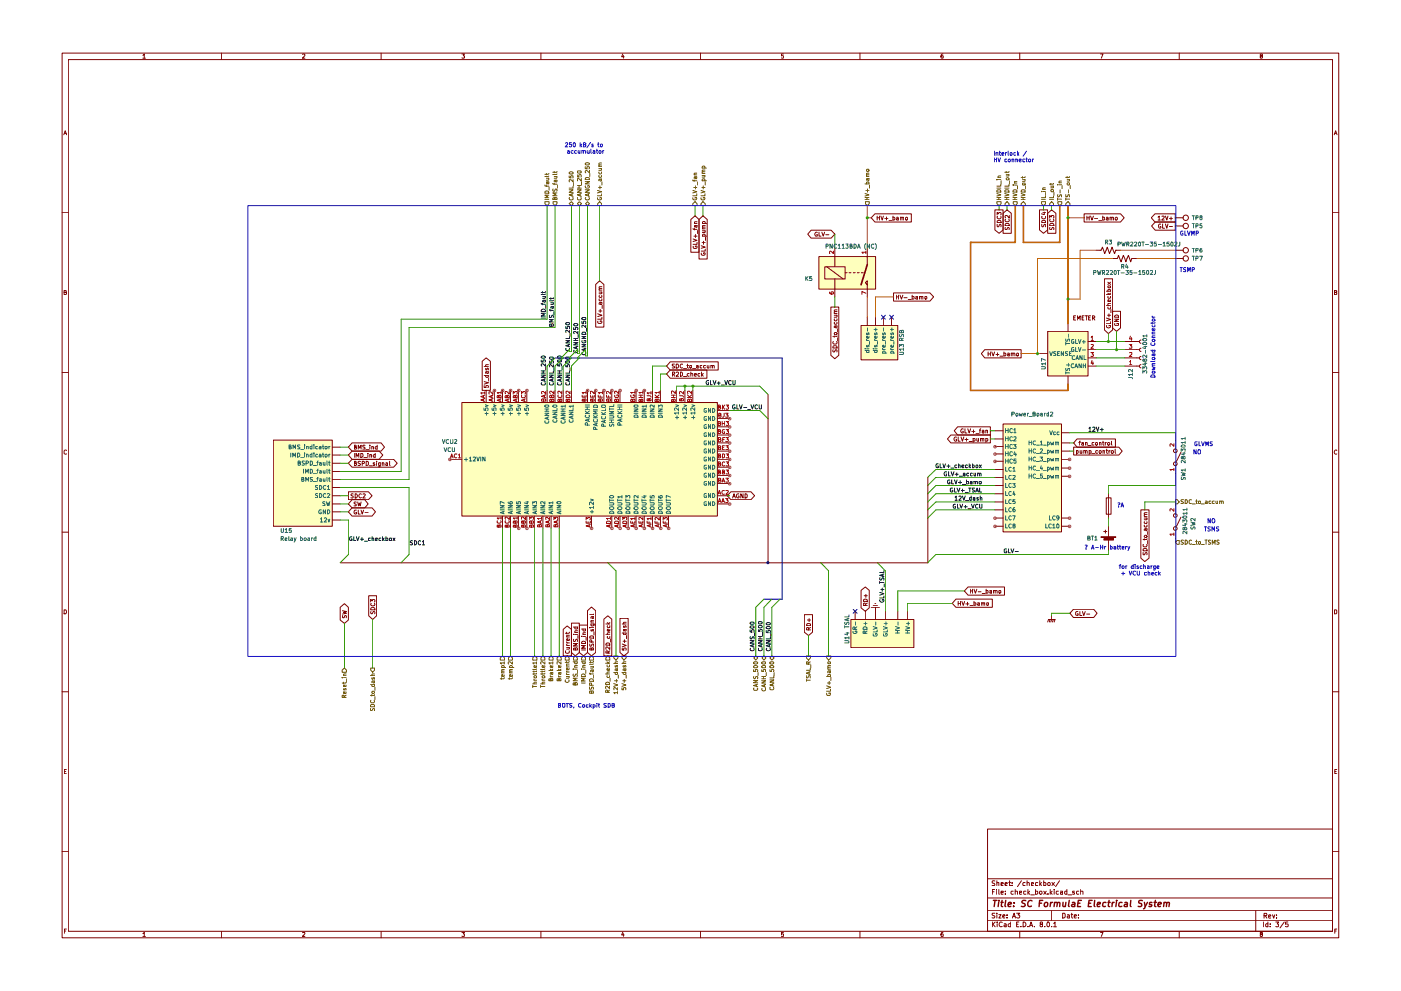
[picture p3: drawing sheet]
<svg xmlns="http://www.w3.org/2000/svg" width="420mm" height="297mm" viewBox="0 0 420 297" stroke-linecap="round" stroke-linejoin="round" font-family="sans-serif">
<g fill="none" stroke="#7d0000" stroke-width=".3">
<path d="M18.6 15.9h382.9v265.2h-382.9zM20.5 17.9h379.1v261.2h-379.1zM42.8 16.6l.5-.4v1.2M42.8 17.4h.8M66.5 15.9v2M90.8 16.3l.4-.1 .2 .4-.7 .8h.7M114.3 15.9v2M138.5 16.2h.8l-.4 .5 .4 .1v.6h-.8M162.2 15.9v2M186.8 16.2l-.4 .8h.8M187 16.6v.8M210.1 15.9v2"/>
<path d="M234.9 16.2h-.5v.6l.4-.1 .2 .2-.1 .5h-.5M257.9 15.9v2M282.8 16.2l-.4 .1-.2 .9 .2 .2h.5v-.6l-.5-.1-.2 .2M305.8 15.9v2M330 16.2h.8l-.5 1.2M353.7 15.9v2M378.1 16.8l-.1-.5h.5v.4l-.5 .1 .1 .6 .5-.2-.2-.4M19.1 40.4l.5-1.2 .4 1.2M19.3 40h.6M400.1 40.4l.5-1.2 .4 1.2M400.2 40h.6M18.6 63.8h1.9"/>
<path d="M399.6 63.8h1.9M19.2 87.6l.6-.1v-.4l-.6-.1v1.3h.5l.3-.4-.4-.3M400.2 87.6l.6-.1v-.4l-.6-.1v1.3h.5l.2-.6-.3-.1M18.6 111.7h1.9M399.6 111.7h1.9M20 135l-.4-.1-.4 .3v.7l.4 .2h.4M400.9 135a.58 .58 0 0 0-.8 .5 .58 .58 0 0 0 .8 .6M18.6 159.5h1.9M399.6 159.5h1.9M19.2 182.8h.5l.2 .2 .1 .5-.3 .5h-.5zM400.2 182.8h.5l.2 .2-.2 1h-.5zM18.6 207.3h1.9"/>
<path d="M399.6 207.3h1.9M19.3 231.2h.4M19.9 230.6h-.6v1.3h.6M400.3 231.2h.4M400.9 230.6h-.6v1.3h.6M18.6 255.3h1.9M296.2 248.5h103.4v30.6h-103.4zM399.6 255.3h1.9M19.3 279.1h.4M19.9 278.5h-.6v1.2M42.8 279.8l.5-.3v1.2M66.5 279.1v2"/>
<path d="M90.8 279.6l.6-.1v.3l-.7 .9h.7M114.3 279.1v2M138.5 279.5h.8l-.4 .4 .4 .2v.5h-.8M162.2 279.1v2M186.8 279.4l-.4 .8h.8M187 279.8v.9M210.1 279.1v2M234.9 279.5h-.5v.5a.45 .45 0 0 1 .5 .1 .45 .45 0 0 1 0 .6l-.5-.1M257.9 279.1v2M282.8 279.5l-.4 .1-.2 .8 .1 .3 .6-.1-.2-.7-.5 .3M296.2 275.8h103.4M296.2 273h103.4"/>
<path d="M296.2 269.2h103.4M296.2 263.4h103.4M297.6 276.4v1.4M297.6 267.3h.5M297.8 277l.6 .8M298.3 266.6h-.7v1.5M298.4 273.7l-.8 .1-.1 .4 .7 .3 .2 .3-.3 .4-.6-.1M298.4 264.1l-.8 .1v.4l.5 .2 .3 .4-.2 .2h-.7M298.4 276.4l-.8 .8M298.8 266.6v.2M298.8 267.1v1M299 273.7v.1"/>
<path d="M299 264.7l.6-.1v.8M299 264v1.4M299 274.2v1M299 276.4v.1M299 276.9v.9M299.6 274.2h.6l-.6 1h.6M299.6 266.6v1.4l.1 .1M300.2 267.5h.7l-.1-.4h-.6v.9h.6M300.2 265l.7-.2-.1-.2h-.6v.8h.6M300.6 276.5l-.1-.1a.67 .67 0 0 0-.9 .7 .67 .67 0 0 0 1 .6M300.7 274.7l.7-.2-.2-.3h-.4l-.1 .7 .3 .3 .3-.1M301.2 276.9l.6 .1v.8"/>
<path d="M301.4 265l.7-.2-.2-.3-.4 .1-.1 .7 .6 .1M301.5 267.9v.2M301.5 267.1v.2M301.8 277.2l-.7 .3 .2 .3 .5-.1M302 275v.2M302 274.2v.2M302.5 264.5h.6M302.8 264v1.4h.3M303.1 276.9h-.4l-.4 .2 .1 .6h.7M303.1 276.4v1.4M303.5 265.3v.1M303.5 264.6v.2"/>
<path d="M303.6 275.2l.5-1.5 .4 1.5M303.8 274.7h.7M303.9 267.1h-.5l-.2 .3 .2 .7 .5-.1M304.5 267.2l.6-.1v1M304.5 266.6v1.5M304.9 273.7h.9l-.5 .5 .5 .3-.1 .5-.1 .2-.7-.2M304.9 277h.4M305.6 276.4h-.7v1.4h.7M305.7 267.5h.7l-.1-.4-.6 .2v.6l.6 .1M305.8 279.1v2M306.2 277.7v.1M306.3 264l-1.2 1.8"/>
<path d="M306.8 276.4a.73 .73 0 0 1 .9 .7 .73 .73 0 0 1-.9 .7zM307.4 264.6l-.4-.1-.3 .3 .1 .5 .6 .1M307.7 267.1l-.7 .1v.7l.7 .1M308 264.7l.6-.1 .1 .8M308 264v1.4M308.3 277.7v.1M308.3 266.6v1.5M308.4 267.5l.4 .6M308.8 277.8l.4-1.4 .5 1.4M308.8 267.1l-.5 .5M308.9 277.4h.6M309.1 268.2h1.1"/>
<path d="M309.3 265l.7-.2-.2-.3-.4 .1-.1 .7 .6 .1M310.2 277.7v.1M310.6 267.1h.5l.1 .3-.1 .6h-.5M310.6 266.6v1.5M311.2 264.6l-.6 .1v.6l.6 .1M311.8 267.2h.6l.1 .6-.2 .3-.6-.3zM311.8 264v1.4M312 264.9l.3 .5M312.2 277l-.3-.3 .1-.3h.6l.1 .5-.7 .1a.48 .48 0 0 0 0 .7 .48 .48 0 0 0 .7 0v-.6l-.3-.1M312.3 264.5l-.5 .6M313 264v1.4h.5l.2-.6-.3-.3-.4 .1M313 267.1l.8 1"/>
<path d="M313.4 277.7v.1M313.8 267.1l-.8 1M314.1 276.4a.69 .69 0 0 1 .7 .5 .69 .69 0 0 1-.3 .8v.1a.84 .84 0 0 1-.4-1.4zM314.2 264.8l.5-.3 .3 .3-.1 .5-.5 .1zM314.3 267.9v.2M315 266.6v1.5M315.1 267.5l.5 .6M315.4 277.7v.1M315.4 273v2.8M315.5 264.5l.7 .9M315.6 267.1l-.6 .5M316 276.8l.4-.4v1.4"/>
<path d="M316 277.8h.8M316.1 266.6v.2M316.1 267.1v1M316.2 264.5l-.7 .9M317.4 267.1h-.5l-.2 .3 .3 .7 .4-.1M317.8 264l-1.2 1.8M318 267.1h.6l.1 1M318.7 273.7h.5l.2 .4v.7l-.4 .4h-.3zM318.7 267.5h-.7v.5h.7M320 267.1h-.6l-.1 .3 .2 .7 .5-.1M320 266.6v1.5M320.1 274.2h.5l.1 1"/>
<path d="M320.3 268.2h1.1M320.7 274.5l-.5 .1-.2 .2 .2 .4 .5-.1M321.2 274.2h.5M321.4 273.7v1.2l.3 .3M322.2 274.7l.6-.2-.1-.3h-.5v.7l.1 .3 .4-.1M322.2 267.1l-.6 .2 .1 .2 .5 .1v.4h-.6M323.4 275v.2M323.4 274.2v.2M323.5 267.1h-.5l-.2 .3 .3 .7 .4-.1M324.1 267.2l.6-.1 .1 1M324.1 266.6v1.5M330 279.5h.8l-.5 1.2"/>
<path d="M353.7 279.1v2M376.6 273v6.1M378.1 280l-.1-.4 .5-.1v.4l-.5 .2v.5l.5 .1 .1-.5-.2-.2M379 276.4v1.4M379.1 274.4h.7l.1-.5-.8-.1v1.4M379.4 274.4l.5 .8M380.2 276.9h-.4l-.2 .2v.6h.6M380.2 276.4v1.4M380.4 274.7l.7-.2-.1-.3-.5 .1-.1 .7 .3 .2 .3-.1M380.9 277.7v.1M380.9 276.9v.1M381.6 274.2l.4 1 .3-1"/>
<path d="M382.6 276.4h.9l-.5 .5 .5 .3-.1 .5h-.8M382.8 275v.2M382.8 274.3v.1M385.1 276.4l-1.2 1.7M386.2 276.4h-.6l-.1 .6h.7v.7h-.7M400.3 279.1h.4M400.9 278.5h-.6v1.2M42.8 280.7h.8"/>
</g>
<g fill="none" stroke="#7d0000" stroke-width=".42">
<path d="M297.9 269.9h1.1M298.4 269.9l-.2 1.8M299.5 270.5l-.2 1.2M299.6 269.9v.1M300.2 270.5h.7M300.5 269.9l-.2 1.6 .4 .2M301.6 269.9l-.2 1.6 .2 .2M302.4 271.1l.9-.2-.1-.3-.5-.1-.3 .2-.1 .8 .3 .2h.5M304 271.6v.1M304.2 270.6v.1M307.6 270l-.7-.1-.4 .3 .1 .4 .7 .3 .2 .5-.5 .3h-.7M309.5 270h-.8a1.17 1.17 0 0 0-.4 1.5l.4 .2 .6-.1"/>
<path d="M311.7 270.7h.7M312.7 269.9h-.9l-.2 1.8M313.2 270.8l.4-.3 .5 .1 .1 .2-.1 .8-.8 .1zM315.1 270.5l-.2 1.2M315.7 270.5l-.6 .3M316.3 270.6h.7l-.1 1.1M316.3 270.5l-.2 1.2M317.1 270.7l.3-.2 .4 .1v1.1M318.8 270.5v1.2l.7-.1M319.7 270.5l-.2 1.2M320.7 269.9l-.3 1.6 .3 .2M321.6 270.6h.7v1.1"/>
<path d="M322.4 270.9l-1 .4 .2 .4h.7M323.3 270.7h.6M324.3 269.9h-.9l-.3 1.8h1M326.4 270.7h.7M327.5 269.9h-.9l-.3 1.8h1M328.3 269.9l-.2 1.6 .3 .2M329.1 271.1l.9-.2v-.3l-.6-.1-.3 .2v1h.7M331.7 270.6l-.5-.1-.4 .3v.8l.7 .1M332.3 270.5h.7M332.6 269.9l-.2 1.6 .4 .2M333.6 270.5l-.1 1.2M334.1 270.5l-.6 .3"/>
<path d="M334.8 270.5l-.2 1.2M334.9 269.9l-.1 .1M336.5 270.6h-.8l-.2 .8 .3 .3h.6M337.4 270.6h.6v1.1M338.1 270.9l-.8 .2-.2 .4 .3 .2h.6M339.1 269.9l-.1 1.6 .2 .2M342.6 270l-.7-.1-.4 .3 .1 .4 .7 .3 .1 .5a.79 .79 0 0 1-1.1 .3M343.2 270.5l.3 1.2M344.1 270.5l-.8 1.7-.4 .2M345.5 270.6l-.5-.1-.3 .2v.4l.7 .1-.1 .5h-.7M346.1 270.5h.7M346.5 269.9l-.3 1.6 .5 .2"/>
<path d="M347.3 271.1l1-.2-.1-.3-.5-.1-.4 .2v1h.7M349.1 270.6h.7v1.1M349.1 270.5l-.1 1.2M349.9 270.7l.3-.2 .4 .1v1.1"/>
</g>
<g fill="#feffbd">
<path d="M314.2 99.3h12.1v13.4h-12.1z"/>
<path d="M82 131.9h17.7v25.8h-17.7z"/>
<path d="M138.5 120.6h76.6v34.1h-76.6z"/>
<path d="M245.5 76.9h17.1v9.7h-17.1z"/>
<path d="M258.2 97.5h11v10.4h-11z"/>
<path d="M300.8 127.1h17.5v32.3h-17.5z"/>
<path d="M255.2 185.7h18.9v8.4h-18.9z"/>
</g>
<path d="M184.1 196.6h1.2v.6l-.6 .7-.6-.7z" fill="#fff"/>
<g fill="none" stroke="#6e5600" stroke-width=".3">
<path d="M184.1 196.6h1.2v.6l-.6 .7-.6-.7zM184.1 198.9h1.2M184.5 199.5l.2 .5 .2-.5h.3v.5M185.3 198.4l-.8 .1 .1 .4M184.1 204.9l1.2 .4-1.2 .4M184.1 201.6h1.2M184.3 204h1M184.5 201.6l.2 .6 .5-.1v-.5M184.7 200.5l.3 .6 .3-.2-.1-.4M184.8 203.6v1M185.3 207.6h-1.2l.3 .3M185.3 206.1v.7l-.9-.7-.3 .2v.5"/>
<path d="M185.3 200.5l-.8 .1v.4M185.3 207.3v.6M185.4 202.4v.9"/>
</g>
<path d="M186.5 196.6h1.3v.6l-.7 .7-.6-.7z" fill="#fff"/>
<g fill="none" stroke="#6e5600" stroke-width=".3">
<path d="M186.5 196.6h1.3v.6l-.7 .7-.6-.7zM186.5 198.9h1.2M186.9 199.5l.1 .5 .4-.5h.2v.5M187.7 198.4h-.7l-.1 .1 .1 .4M186.5 206.2v.6h.5l-.1-.5 .3-.2 .4 .1v.6M186.5 204.9l1.2 .4-1.2 .4M186.5 201.6h1.2M186.8 204h.9M186.9 201.6v.3l.2 .3 .5-.1v-.5M187.2 200.5l.2 .6 .3-.2-.1-.4M187.2 203.6v1M187.7 200.5h-.7l-.1 .5"/>
<path d="M187.8 202.4v.9"/>
</g>
<g fill="none" stroke="#7d0000" stroke-width=".3">
<path d="M201 110.9h11v2.5h-11l-1.1-1.3zM201 108.5h14.4v2.4h-14.4l-1.1-1.2zM201.7 112.2l.6-.1v-.5l-.6-.1v1.3M201.9 112.2l.5 .6M202.3 109.1l-.7 .2 .1 .3 .6 .3v.3h-.7M202.8 111.7l.5-.2 .2 .3-.7 1h.7M202.8 109.1h.5a.66 .66 0 0 1 .2 .8 .66 .66 0 0 1-.7 .4zM204 111.5a.64 .64 0 0 1 .7 .6 .64 .64 0 0 1-.7 .7zM204.7 109.2l-.5-.1a.61 .61 0 0 0-.2 .8 .61 .61 0 0 0 .7 .3M205 112.9h.9M205 110.4h.9M206 109.6h.5"/>
<path d="M206.2 109.1v1.1l.3 .1M206.7 112l-.4-.1-.2 .3 .2 .6 .4-.1M206.8 109.6h.5l.1 .6h-.6zM207.2 112.1l.2-.2 .4 .2v.7M207.2 111.5v1.3M207.7 110.4h.9M208.3 112.4l.6-.1-.2-.4-.4 .1v.7h.5M208.9 109.6h.5v.7M209.4 109.8l-.5 .1v.3h.5M209.9 112l-.4-.1-.2 .3 .1 .5h.5M210.4 111.5v1.3M210.5 109.6h-.5v.6h.5"/>
<path d="M210.5 112.3l.4 .5M210.9 111.9l-.5 .5M211.6 109.6l-.6 .1 .1 .5h.5M212.1 109.6v.6h.5M212.6 109.6v.7M213.2 109.6h.4l.1 .7M213.2 109.6v.7M213.7 109.7l.4-.1 .1 .7M219.2 147.4h6l1.1 1.2-1.1 1.2h-6l-1.1-1.2zM219.7 149.3l.4-1.3 .5 1.3M219.9 148.8h.5M221.6 148.1l-.3-.1-.4 .3v.6l.4 .4 .4-.2v-.4h-.3"/>
<path d="M222.8 148v1.3l-.6-1.3v1.3M223.4 148a.64 .64 0 0 1 .7 .6 .64 .64 0 0 1-.7 .7zM185.9 185.3h2.5v10.3l-1.3 1-1.2-1zM186.6 194.3v.5l.5 .1v-.6h.6v.6M186.6 193l1.2 .5-1.2 .4M186.6 189.7h1.2M186.6 187h1.2M186.9 192.2h.9M187 189.7l.1 .5h.6v-.5M187 187.6v.4h.3l.3-.5 .1 .5M187.3 188.6l.1 .5h.3v-.5M187.3 191.8v.8"/>
<path d="M187.8 188.6h-.8v.5M187.8 186.5h-.7l-.2 .2 .2 .3M187.9 190.5v.9M241.2 184.2h2.5v5.3l-1.2 1-1.3-1zM242.1 186.9h.8l.2 .6h-1.2zM242.1 185.8h1M242.5 188.8v-.6l-.5-.1-.1 .7h1.2M242.7 185.4v1M243.1 188l-.6 .5"/>
</g>
<g fill="none" stroke="#0f0f0f" stroke-width=".3">
<path d="M212.5 114.1l-.2-.1a.64 .64 0 0 0-.6 .7 .64 .64 0 0 0 .6 .6l.2-.1v-.5h-.2M213 114v1.3h.6M213.9 114l.4 1.3 .4-1.3M215.1 114.8h.9M215.6 114.4v.9M216.3 115.4h1M217.3 114l.5 1.3 .4-1.3M219.3 114.2l-.4-.2-.4 .4 .2 .8 .6-.1M219.8 114l.2 1.3 .5-.2v-1.1M220.4 121.4l-.4-.1-.3 .4 .2 .8 .6-.1v-.3h-.3M221 121.3v1.3h.6M221.7 121.3l.5 1.3 .4-1.3"/>
<path d="M223 122.1h.9M224.2 122.7h.9M225.2 121.3l.4 1.3 .5-1.3M227.2 121.5l-.1-.1a.64 .64 0 0 0-.7 .3 .64 .64 0 0 0 .1 .7l.3 .2 .4-.2M227.7 121.3v1l.2 .3 .4-.2v-1.1M225 192h1.1l-1.1 .8h1.1M225 188.8v.6l.6 .1-.2-.5 .2-.3 .5 .1v.7M225 194.3v.3a.67 .67 0 0 0 .5 .5 .67 .67 0 0 0 .6-.3v-.5M225 190.8v.7l.5-.1a.47 .47 0 0 1 .1-.4 .47 .47 0 0 1 .5-.1v.6M225 187.7l1.1 .1a.61 .61 0 0 1-.5 .5 .61 .61 0 0 1-.6-.4zM225 186.5h1.1v.4l-.9 .2-.2-.2zM225.8 193.3v.6"/>
<path d="M226.1 193.1l-1.1 .4 1.1 .5M226.3 189.7v.9M227.4 192h1.2l-1.2 .8h1.2M227.4 188.7v.6h.5l-.1-.4 .3-.3 .4 .1v.6M227.4 187.6a.63 .63 0 0 1 .7-.1 .63 .63 0 0 1 .4 .5 .61 .61 0 0 1-.7 .3 .61 .61 0 0 1-.4-.7zM227.4 186.5l.9-.1 .3 .2a.61 .61 0 0 1-.6 .4 .61 .61 0 0 1-.6-.5zM227.4 191.5h1.2M227.4 190.8h1.2M227.5 194.3l-.1 .5a.61 .61 0 0 0 .8 .2 .61 .61 0 0 0 .3-.7M227.9 190.8v.7M228.3 193.3v.6M228.6 193.1l-1.2 .4 1.2 .5"/>
<path d="M228.7 189.6v.9M229.8 192h1.3l-1.3 .8h1.3M229.8 189v.6l.6 .1-.1-.6 .5-.2 .3 .2-.2 .6M229.8 188l.2-.2h.8l.3 .2a.68 .68 0 0 1-.7 .5 .68 .68 0 0 1-.6-.5zM229.9 186.8a.75 .75 0 0 1 1.2 .2l-.3 .3h-.8l-.2-.3zM230 194.3l-.1 .1a.64 .64 0 0 0 .3 .6 .64 .64 0 0 0 .7 0l.2-.4-.2-.3M230.7 193.3v.6M231.1 193.1l-1.3 .4 1.3 .5M231.1 190.9v.6h-1.3M231.1 189.8v1"/>
</g>
<path d="M241.8 196.6h1.3v.6l-.6 .7-.7-.7z" fill="#fff"/>
<path d="M241.8 196.6h1.3v.6l-.6 .7-.7-.7zM242.4 199.1v-.6l-.5-.1-.1 .7h1.2M243 198.4l-.6 .3M243.2 199.3v.9M241.8 203.5v.7M241.8 203.9h1.2M241.9 202.5l-.1 .4a.38 .38 0 0 0 .5 .2 .38 .38 0 0 0 .2-.5h.5v.6M242.7 201.4v.6M243 201.3l-1.2 .5 1.2 .4M243 200.3v.6h-1.2" fill="none" stroke="#6e5600" stroke-width=".3"/>
<path d="M247.9 196.6h1.3v.6l-.7 .7-.6-.7z" fill="#fff"/>
<g fill="none" stroke="#6e5600" stroke-width=".3">
<path d="M247.9 196.6h1.3v.6l-.7 .7-.6-.7zM248.2 198.5l.8-.1 .1 .3-.6 .3zM249.1 200h-.7l-.2 .2 .2 .4M249.1 199.5h-.7l-.2 .1 .2 .4M247.9 207.8l.3 .6h.7l.1-.7h-.4v.2M247.9 205.6l1.2 .4-1.2 .4M247.9 202.8h1.2M248.2 204.7h.9M248.2 200.6h.9M248.3 202.8l.1-.6h.6v.6M248.6 201.1l.1 .6h.3v-.6M248.7 204.2v.9"/>
<path d="M249.1 206.6v.6h-1.2M249.1 201.1h-.7l-.1 .6M249.2 203v1"/>
</g>
<path d="M230.9 197.2l.6-.6 .7 .6-.7 .7z" fill="#fff"/>
<path d="M230.9 197.2l.6-.6 .7 .6-.7 .7zM230.9 199.6a.62 .62 0 0 1 .7-.1 .62 .62 0 0 1 .4 .6l-.9 .1zM230.9 198.5l.2-.1 .9 .1a.62 .62 0 0 1-.4 .6 .62 .62 0 0 1-.7-.2zM230.9 203.8h1.2l-1.2 .7h1.2M230.9 200.7v.6h.5v-.6h.6v.6M231 206l-.1 .6 .2 .2h.7l.3-.4-.1-.4M231.7 205v.6M232.1 204.9l-1.2 .4 1.2 .4M232.1 202.6v.6h-1.2M232.2 201.6v.9" fill="none" stroke="#6e5600" stroke-width=".3"/>
<path d="M229.1 196.6l.6 .6-.6 .7-.6-.7z" fill="#fff"/>
<path d="M228.5 197.2l.6-.6 .6 .6-.6 .7zM228.5 199.6l.7-.1 .4 .1v.4l-.9 .2-.3-.3zM228.5 198.5l.9-.1 .2 .5a.62 .62 0 0 1-.7 .2 .62 .62 0 0 1-.4-.6zM228.4 204h1.2l-1.2 .7h1.2M228.4 200.7v.6h.6l-.1-.6h.7l-.1 .6M228.4 203.5h1.2M228.4 202.8h1.2M228.5 206.3a.61 .61 0 0 0 .3 .8 .61 .61 0 0 0 .8-.3l-.1-.5M229 202.8v.7M229.3 205.3v.5M229.6 205.1l-1.2 .5 1.2 .4M229.8 201.6v.9" fill="none" stroke="#6e5600" stroke-width=".3"/>
<path d="M226.1 197.2l.6-.6 .5 .6-.5 .7z" fill="#fff"/>
<path d="M226 198.6l.2-.2h.8l.2 .2a.68 .68 0 0 1-.6 .5 .68 .68 0 0 1-.6-.5zM226.1 199.6a.75 .75 0 0 1 1.1 .3l-.2 .3h-.8l-.2-.3zM226.7 196.6l.5 .6-.5 .7-.6-.7zM226 204h1.2l-1.2 .6h1.2M226 200.7v.6h.6l-.1-.6h.7l-.1 .6M226.1 202.8l-.1 .4 .2 .3 .3-.1 .2-.6h.4l.1 .7M226.1 206.2l-.1 .4 .3 .3 .9-.1-.1-.6M226.8 205.1v.6M227.2 205.1l-1.2 .4 1.2 .3M227.3 201.6v.9" fill="none" stroke="#6e5600" stroke-width=".3"/>
<g fill="none" stroke="#7d0000" stroke-width=".3">
<path d="M144.6 108.3l1.2-1 1.3 1v8.7h-2.5zM145.2 115.6v.6h.6v-.6l.4-.1 .3 .2-.2 .5M145.2 114.4l1.3 .3-1.3 .4M145.2 112.5h1.3M145.2 109.8h1.3M145.7 112.5l-.1 .4 .3 .2 .6-.2-.1-.4M145.7 110.4l-.1 .3 .3 .2 .4-.6 .1 .6M146 111.4l.1 .6 .4-.2-.1-.4M146.5 111.4h-.8v.5M146.5 109.3h-.7l-.2 .2 .2 .3M146.6 113.3v.9M105.6 135.2h8.1l1.1 1.2-1.1 1.3h-8.1l-1.1-1.3z"/>
<path d="M105.6 137.7h12.4l1.1 1.2-1.1 1.1h-12.4l-1.1-1.1zM105.6 132.8h8.7l1 1.2-1 1.2h-8.7l-1.1-1.2zM106.3 138.9h.5v-.6h-.5v1.2h.4l.2-.4-.3-.2M106.3 134l.5-.1v-.4l-.5-.1v1.2h.5l.1-.4-.3-.2M106.3 135.9v1.2M106.8 137.1v-1.2l.4 .8 .4-.8v1.2M107.4 134.6v-1.2l.5 .9 .4-.9v1.2M108.1 138.3h-.5l-.2 .2 .7 .7-.2 .3-.5-.1M108.2 135.9h.4a.66 .66 0 0 1 .3 .7 .66 .66 0 0 1-.7 .5zM108.6 138.9h.6v-.6h-.6v1.2M109.1 137.2h1M109.5 133.5h-.7v.4l.7 .4-.1 .3h-.6"/>
<path d="M109.7 134.8h1M109.8 138.3h.5l.2 .3v.6l-.4 .3h-.3zM110.3 135.9v.1M110.3 136.2v.9M110.7 139.6h1M110.9 136.4l.5-.1v.8M110.9 133.4v.1M110.9 133.9v.7M110.9 136.2v.9M111.5 133.9h.4l.1 .7M111.5 133.9v.7M112.4 138.8h-.5v.2l.5 .4h-.5"/>
<path d="M112.5 136.3l-.3-.1-.3 .3 .1 .5h.5M112.5 135.9v1.2M112.9 138.3v.1M112.9 138.7v.8M113.1 133.4v1.2h-.4l-.2-.6 .6-.1M114 138.7v1l-.2 .3-.3-.1M114 138.8l-.3-.1-.2 .2v.5h.5M114.6 138.9l.2-.2 .3 .2v.6M114.6 138.7v.8M115.7 138.8l.5 .1v.6M116.2 139l-.5 .2 .1 .3 .4-.1M116.8 138.3v1.1l.2 .1"/>
<path d="M104.5 147.4h6l1.1 1.2-1.1 1.2h-6zM105.6 152.2h6l1 1.2-1 1.3h-6l-1.1-1.3zM105.6 149.8h3.8l1 1.2-1 1.2h-3.8l-1.1-1.2zM105.9 148.1l-.4-.1-.3 .3 .1 .2 .6 .3v.3l-.7 .1M106.5 148a.64 .64 0 0 1 .7 .6 .64 .64 0 0 1-.7 .7zM106.8 152.9h-.4a.61 .61 0 0 0-.2 .8 .61 .61 0 0 0 .7 .3v-.4h-.2M106.8 150.5h-.4a.38 .38 0 0 0-.1 .4 .38 .38 0 0 0 .5 .2v.5h-.6M107.3 150.5l.2 1.1 .3-.8 .2 .8 .3-1.1M107.4 152.9v1.2h.6M108.3 152.9l.3 1.2 .5-1.2M108.4 148.2l-.3-.2a.65 .65 0 0 0-.5 .6 .65 .65 0 0 0 .5 .7l.3-.2M108.9 148.2l.4-.2 .3 .3-.8 1h.8"/>
<path d="M109.5 153.7h.9"/>
</g>
<g fill="none" stroke="#0f0f0f" stroke-width=".3">
<path d="M162.3 112.4h1.3l-1.3 .7h1.3M162.3 107.9v.6h.6v-.6h.6l-.1 .6M162.3 111.8h1.3M162.3 111.2h1.3M162.4 106.8a.75 .75 0 0 1 1.2 .3l-.3 .3h-.7l-.3-.3zM162.5 114.7l-.2 .4 .3 .3 .8-.1 .2-.2-.2-.4M162.9 111.2v.6M163.2 113.6v.6M163.6 113.5l-1.3 .5 1.3 .3M163.6 109.1v.6l-.7-.6-.6 .1 .2 .5M163.7 109.9v.9M164.8 112.4h1.1l-1.1 .7h1.1"/>
<path d="M164.8 108.2v.6l.6 .1-.1-.6 .5-.2 .1 .8M164.8 114.7v.4l.3 .3 .8-.2v-.5M164.8 107.1l1-.1 .1 .2a.55 .55 0 0 1-.5 .5 .55 .55 0 0 1-.6-.6zM165.6 113.6v.6M165.9 113.5l-1.1 .5 1.1 .3M165.9 111.3v.5h-1.1M165.9 109.3v.8l-.8-.8-.3 .3v.4M166.1 110.2v1M167.2 112.4h1.2l-1.2 .7h1.2M167.2 109.1v.5l.6 .1-.2-.5 .7-.1v.6M167.2 108a.72 .72 0 0 1 1.2 .3 .65 .65 0 0 1-.7 .3 .65 .65 0 0 1-.5-.6zM167.2 106.8h.1a.66 .66 0 0 1 1.1 .3l-.3 .3h-.6l-.3-.2z"/>
<path d="M167.2 111.8h1.2M167.2 111.2h1.2M167.3 114.7l-.1 .5 .3 .2h.6l.3-.3-.1-.4M167.8 111.2v.6M168.1 113.6v.6M168.4 113.5l-1.2 .5 1.2 .3M168.6 109.9v.9M169.7 112.4h1.2l-1.2 .7h1.2M169.7 109.4v.5l.5 .1v-.6h.6v.6M169.7 108.3a.61 .61 0 0 1 .7-.2 .61 .61 0 0 1 .4 .6l-1 .1zM169.7 107.2l.1-.2 1 .2a.55 .55 0 0 1-.6 .5 .55 .55 0 0 1-.5-.5zM169.8 114.7l-.1 .5 .2 .2 .8-.1 .1-.6"/>
<path d="M170.5 113.6v.6M170.9 113.5l-1.2 .5 1.2 .3M170.9 111.3v.5h-1.2M170.9 110.2v1"/>
</g>
<path d="M111.2 200.2h1.2v.6l-.6 .7-.6-.7z" fill="#fff"/>
<g fill="none" stroke="#6e5600" stroke-width=".3">
<path d="M111.1 205.2h1.3M111.1 202.5h1.3M111.2 200.2h1.2v.6l-.6 .7-.6-.7zM111.2 212.3l.1 .7h.3l.4-.7 .4 .3-.1 .4M111.2 211.3l.8-.1 .3 .1 .1 .5h-1.3zM111.3 209.9l-.2 .3 .3 .5 .8-.1 .2-.4-.2-.3M111.5 208.2v.4M111.6 207.3l.5-.1 .3 .4-.6 .3-.3-.3zM111.6 205.2l-.1 .4 .3 .2 .6-.2-.1-.4M111.6 203.1l.1 .5 .3-.5h.3v.5M111.8 204.1l.2 .6 .4-.1-.1-.5M112.4 208.2l-.1 .2h-1.2"/>
<path d="M112.4 204.1h-.7l-.1 .5M112.4 202h-.7l-.1 .5M112.4 206v.9M112.4 208.8v.9"/>
</g>
<path d="M102.6 200.8l.7-.6 .6 .6v.7h-1.3z" fill="#fff"/>
<g fill="none" stroke="#6e5600" stroke-width=".3">
<path d="M102.6 200.8l.7-.6 .6 .6v.7h-1.3zM102.6 203.1h.1M103 206.4l.2 .4 .4-.5 .1 .5M103 204.5v.4M103 203.1h.8M103 202.5h.8M103.2 209v-.6h-.6v.6h1.2M103.7 207.3v.6h-.7v-.6h.3l.1 .6M103.7 205.3v.5h-.7v-.5h.3l.1 .5M103.8 204.5l-.1 .2h-1.1M103.8 202l-.8 .1 .1 .4M103.8 208.4l-.6 .4"/>
<path d="M104 203.5v.9"/>
</g>
<path d="M110.6 178.6h2.3v6l-1.1 1.1-1.2-1.1zM102 182l1.3-1.1 1.2 1.1v3.8l-1.2 1.1-1.3-1.1zM102.7 183l1.2 .3-.9 .3 .9 .2-1.2 .3M102.8 184.5v.7h.3l.4-.7 .4 .2-.1 .5M111.2 180.4v-.7l.5 .4 .1-.4h.4l.2 .2-.1 .5M111.3 183.3l-.1 .4 .2 .3 .3-.1 .2-.6h.4l.1 .7M111.3 182.2l.4-.2 .6 .2 .1 .6h-1.2zM111.3 180.8v.1a.64 .64 0 0 0 .3 .7 .64 .64 0 0 0 .7-.1l.1-.3-.1-.4" fill="none" stroke="#7d0000" stroke-width=".3"/>
<path d="M162.8 196.6l.6 .6v.7h-1.2v-.7z" fill="#fff"/>
<g fill="none" stroke="#6e5600" stroke-width=".3">
<path d="M162.8 196.6l.6 .6v.7h-1.2v-.7zM163.3 199.6l-.1 .5h-.5l-.1-.5 .3-.1 .1 .6M163.4 198.4v.7l-.7-.7-.6 .1 .2 .6M162.1 205.4v.7M162.1 205.7h1.3M162.1 205h1.3M162.6 203.5l.2 .4M162.6 203.9h.8M162.6 201.1v.4M162.6 201.8v.4M162.8 202.5l.6 .3-.1 .3h-.7v-.3zM163.4 204.5h-.7l-.1 .1 .1 .4"/>
<path d="M163.4 201.8l-.1 .2h-1.2M163.4 201.1l-.2 .2h-1.1M163.4 200.5l-1.3 .2"/>
</g>
<path d="M170.1 196.6l.6 .6v.7h-1.2v-.7z" fill="#fff"/>
<g fill="none" stroke="#6e5600" stroke-width=".3">
<path d="M169.8 199.6h.9M169.8 198.2v.5M170.1 196.6l.6 .6v.7h-1.2v-.7zM170.7 199.1h-.7l-.2 .1 .2 .4M170.7 198.2l-.2 .3h-1M169.6 203.8l-.1 .5a.67 .67 0 0 0 .7 .3 .67 .67 0 0 0 .5-.6l-.1-.2M169.8 201.8l.3 .4M169.8 201.1l.3 .3M169.8 202.8h.9M169.8 202.2h.9M169.8 201.4h.9M170.6 202.8l-.1 .5h-.7"/>
<path d="M170.6 200.2l-.1 .5h-.5l-.1-.5h.3l.1 .5"/>
</g>
<path d="M167 197.2l.7-.6 .6 .6v.7h-1.3z" fill="#fff"/>
<path d="M167 197.2l.7-.6 .6 .6v.7h-1.3zM168.1 199.6v.5l-.6-.1v-.4l.2-.1 .1 .6M168.2 198.4v.7l-.6-.7-.6 .1 .1 .6M167 201h1.2M167.5 202.5l.1 .4M167.5 202.9h.7M167.5 200.6l.4 .4M167.6 203.6l.2-.2 .3 .1 .1 .5h-1.2v-.5h.5l.1 .5M167.7 201.6l.3 .6 .2-.2-.1-.4M168.2 201.6l-.7 .1v.4M168.2 200.6l-.4 .3" fill="none" stroke="#6e5600" stroke-width=".3"/>
<path d="M164.7 197.2l.6-.6 .6 .6v.7h-1.2z" fill="#fff"/>
<path d="M165.3 196.6l.6 .6v.7h-1.2v-.7zM165.8 199.6l-.2 .5h-.4l-.2-.5 .3-.1 .1 .6M165.8 198.7h-1.2l.3 .4M165.8 198.4v.7M164.6 201h1.2M165 202.5l.3 .4M165 202.9h.8M165 200.6l.4 .4M165.2 203.6l.2-.2 .4 .1v.5h-1.2l.1-.5h.4l.1 .5M165.3 201.6l.1 .4 .4 .1v-.5h-.6l-.1 .5M165.8 200.6l-.4 .3" fill="none" stroke="#6e5600" stroke-width=".3"/>
<path d="M152.5 197.2l.6-.6 .6 .6v.7h-1.2z" fill="#fff"/>
<path d="M153.1 196.6l.6 .6v.7h-1.2v-.7zM153.7 198.4v.7l-.7-.7-.6 .1 .2 .6M152.8 203.1v.5M152.8 201.7h.9M152.8 200.1h1.3M152.9 200.1l-.1-.4 .3-.2 .6 .2-.1 .4M153.6 202.3v.5h-.7l-.1-.4 .4-.2v.6M153.7 203.1l-.2 .4h-1.1M153.7 201.2h-.7l-.2 .1 .2 .4M153.7 200.7h-.7l-.2 .1 .2 .4" fill="none" stroke="#6e5600" stroke-width=".3"/>
<path d="M150 197.2l.7-.6 .6 .6v.7h-1.3z" fill="#fff"/>
<path d="M150 197.2l.7-.6 .6 .6v.7h-1.3zM151.2 198.7h-1.2l.4 .4M151.2 198.4v.7M150.5 203.1v.5M150.5 201.7h.7M151.1 202.3v.5h-.6v-.5l.2-.1 .1 .6M151.1 200.1v-.5h-.6v.5h1.1M151.2 203.1l-.2 .4h-1M151.2 201.2l-.7 .1v.4M151.2 200.7h-.7l.1 .5" fill="none" stroke="#6e5600" stroke-width=".3"/>
<path d="M160.4 196.6l.6 .6v.7h-1.2v-.7z" fill="#fff"/>
<g fill="none" stroke="#6e5600" stroke-width=".3">
<path d="M160.4 196.6l.6 .6v.7h-1.2v-.7zM160.9 199.6l-.1 .5h-.5l-.2-.5 .3-.1 .1 .6M161 198.7h-1.2l.3 .4M161 198.4v.7M159.8 205.4v.7M159.8 205.7h1.2M159.8 205h1.2M160.1 203.5l.3 .4M160.1 202.8l.6-.3 .3 .4-.6 .3zM160.1 203.9h.9M160.1 201.1v.4M160.1 201.8v.4"/>
<path d="M161 204.5h-.7l-.2 .1 .2 .4M161 201.8l-.1 .2h-1.1M161 201.1l-.2 .2h-1M161 200.5l-1.2 .2"/>
</g>
<g fill="none" stroke="#0f0f0f" stroke-width=".3">
<path d="M105.5 161l-.1-.1a.66 .66 0 0 0-.6 .4 .66 .66 0 0 0 .3 .8l.5-.1v-.5h-.3M106.1 160.9v1.2h.6M106.8 160.9l.5 1.2 .4-1.2M108.1 161.6h1M108.5 161.1v1M109.3 162.2h.9M111.1 161.3l-.6 .2 .1 .6h.5M111.6 161.4l.4-.1 .1 .8M111.6 160.9v1.2M112.6 161.7l.6-.2-.1-.2-.5 .2 .1 .6h.4M114.2 161.3l-.6 .2 .2 .6h.4M114.7 160.9v1.2"/>
<path d="M114.9 161.6l.3 .5M115.2 161.3l-.5 .4M115.7 160.9v1.2h.5v-.8h-.5M116.8 161.5l.5-.2v.8h-.4zM117.9 161.3l.5 .8M118.4 161.3l-.5 .8M123.7 162.1h-.4l-.3 .2 .1 .3 .6 .2v.4h-.7M124.3 162.1a.64 .64 0 0 1 .7 .6 .64 .64 0 0 1-.7 .6zM126.2 162.2l-.3-.1a.65 .65 0 0 0-.5 .6 .65 .65 0 0 0 .5 .6l.3-.1M126.7 162.4l.3-.3v1.2M126.7 163.3h.6"/>
</g>
<g fill="none" stroke="#7d0000" stroke-width=".3">
<path d="M168.9 188.6l1.2-1 1.3 1v8h-2.5zM169.7 195.1l-.1 .5a.61 .61 0 0 0 .8 .2 .61 .61 0 0 0 .3-.7M169.9 193.1l.3 .4M169.9 192.4l.3 .3M169.9 194.1h.9M169.9 193.5h.9M169.9 192.7h.9M169.9 190.9h.9M169.9 189.5v.5M170.7 194.1l-.1 .5h-.7M170.7 191.5l-.1 .5h-.5l-.2-.4 .4-.2v.6M170.8 190.4h-.8l.1 .5"/>
<path d="M170.8 189.5l-.2 .3h-1M171.4 186.8h2.3v8.8l-1.1 1-1.2-1zM172 190.2h.1M172 188h1.2M172 191.6l.1 .7h.4l.4-.7 .3 .3-.1 .4M172.4 190.2h.8M172.4 189.6h.8M172.5 188l-.1 .3 .2 .3 .5-.1v-.5M172.6 194.5l.2-.4 .4 .3v.4h-1.2v-.5h.5l.1 .5M173.2 192.9h-1.2l.9 .3-.9 .4h1.2M173.2 189.1h-.6l-.1 .5M173.3 190.5v.8"/>
<path d="M173.7 187.4h2.5v8.2l-1.2 1-1.3-1zM174.4 190.8h.1M174.4 188.6h1.2v.4l-.6 .1-.2-.5M174.4 194.8h1.2M174.6 192.3h.8l.2 .6h-1.2zM174.8 190.8h.8M174.8 190.2h.8M175.6 193.5h-1.2l.9 .4-.9 .4h1.2M175.6 189.7h-.8l.1 .5M175.8 191v.9M176.2 183l1.2-1.1 1.2 1.1v12.6l-1.2 1-1.2-1zM176.9 193l.1 .7 .5-.2 .1-.5h.4v.7"/>
<path d="M176.9 190.8a.66 .66 0 0 1 .7-.2 .66 .66 0 0 1 .5 .7h-1.2zM176.9 188.1h.1M177.2 187h1l.3 .3-.1 .2M177.2 188.1h.9M177.2 186.4h.9M177.3 188.7v.4h.3v-.3l.3-.2 .1 .5M177.3 187l-.1 .4 .3 .2 .5-.1v-.5M177.5 194.5l.1-.4 .4 .1 .1 .6h-1.2v-.5h.5l.1 .5M177.5 192.4v-.5l-.5-.1-.1 .6h1.2M177.5 184.8l.3 .6 .3-.1-.1-.5M178.1 185.9l-.8 .1 .1 .4M178.1 184.8l-.8 .1v.4"/>
<path d="M178.1 184.1l-.1 .1h-1.1M178.1 189.4v.9M181.1 185.6l1.2-1 1.2 1v11h-2.4zM181.7 190.2h1.2M181.7 187h1.2M181.9 192.8h.8l.2 .6h-1.2zM182.1 186.6l.4 .4M182.2 190.8l-.1 .3 .3 .2 .5-.1v-.4M182.2 187.5l-.1 .4 .3 .2 .5-.1v-.5M182.4 195.7l-.1-.5h-.5l-.1 .5h1.2M182.9 193.9v.7l-.9-.7-.3 .2 .1 .5M182.9 189.7h-.6l-.1 .5"/>
<path d="M182.9 188.6v.5h-.7v-.5h.2l.1 .5M182.9 195.1l-.5 .4M182.9 186.6l-.4 .3M183 191.5v.9"/>
</g>
<path d="M172.6 196.6l.5 .6v.7h-1.1v-.7z" fill="#fff"/>
<path d="M171.9 198.4h1.2M172.3 200h.8M172.4 198.4l-.1 .3 .3 .3 .5-.1v-.5M172.6 196.6l.5 .6v.7h-1.1v-.7zM173.1 199.5h-.6l-.1 .5M171.9 200.6h.1M172 202l-.1 .5 .2 .3 .6-.8 .4 .3v.5M172.3 200.6h.8M172.5 204.9l.2-.3 .4 .2v.5h-1.2l.1-.6h.4l.1 .6M173.1 203.3h-1.2l.8 .3-.8 .4h1.2M173.2 200.9v.9" fill="none" stroke="#6e5600" stroke-width=".3"/>
<path d="M177.4 196.6l.7 .6v.7h-1.3v-.7z" fill="#fff"/>
<g fill="none" stroke="#6e5600" stroke-width=".3">
<path d="M177.1 198.2v.5M177.1 199.7h.9M177.4 196.6l.7 .6v.7h-1.3v-.7zM177.9 199.7l-.1 .5h-.7M178 199l-1.2 .1M178 198.2l-.2 .3h-1M176.8 205.9l.1 .7h.3l.4-.7 .4 .3-.1 .4M176.8 203.7a.66 .66 0 0 1 .8-.2 .66 .66 0 0 1 .4 .7h-1.2zM176.8 201.8v.2h1.2M177.1 201.8v.4M177.4 207.3l.1-.2h.4l.1 .7h-1.2v-.5l.3-.2 .3 .7M177.4 205.4v-.6l-.5-.1-.1 .7h1.2"/>
<path d="M177.5 200.8l.2 .6 .3-.1-.1-.5M178 200.8l-.8 .1v.4M178.1 202.4v.9"/>
</g>
<path d="M182.3 196.6l.6 .6v.7h-1.2v-.7z" fill="#fff"/>
<g fill="none" stroke="#6e5600" stroke-width=".3">
<path d="M181.6 198.8h1.2M182 198.4l.5 .4M182.1 199.3l-.1 .3 .3 .3 .5-.1v-.5M182.3 196.6l.6 .6v.7h-1.2v-.7zM182.8 198.4l-.4 .3M181.6 202h1.2M181.8 204.6h.8l.2 .5h-1.2zM182.1 202.5l-.1 .4 .3 .2 .5-.2v-.4M182.3 207.5l-.1-.6h-.5l-.1 .6h1.2M182.8 205.7v.7l-.9-.7-.3 .2 .1 .5M182.8 201.4h-.6l-.1 .6M182.8 200.4v.5h-.7v-.5l.2-.1 .2 .6"/>
<path d="M182.8 206.8l-.5 .5M183 203.3v.9"/>
</g>
<path d="M175 196.6l.6 .6v.7h-1.2v-.7z" fill="#fff"/>
<path d="M174.3 198.4h1.2v.5h-.7v-.5M174.8 200h.7M175 196.6l.6 .6v.7h-1.2v-.7zM175.5 199.5l-.7 .1v.4M174.3 200.6h.1M174.3 204.7h1.2M174.4 202.3l.4-.3 .5 .1 .2 .2v.5h-1.2zM174.8 200.6h.7M175.5 203.3h-1.2l.9 .4-.9 .4h1.2M175.7 200.9v.9" fill="none" stroke="#6e5600" stroke-width=".3"/>
<path d="M163.4 60.5h1.3v.5l-.6 .6-.7-.6z" fill="#fff"/>
<g fill="none" stroke="#6e5600" stroke-width=".3">
<path d="M163.4 57.5a.66 .66 0 0 1 .8-.2 .66 .66 0 0 1 .4 .6h-1.2zM163.4 55.5l.2 .3h1M163.4 59.9h1.2M163.8 52v.4M163.8 55.5v.5M163.8 53.4h.8M164.1 54.5l.1 .6h.3v-.6M164.5 53.4l-.1 .6h-.6M164.6 58.5h-1.2l.9 .4-.9 .4h1.2M164.6 54.5l-.8 .1v.5M164.6 52.7l-1.2 .2M164.6 52l-.2 .2h-1"/>
<path d="M164.7 56v1M163.4 60.5h1.3v.5l-.6 .6-.7-.6z"/>
</g>
<path d="M175.6 61l.6-.5 .6 .5-.6 .6z" fill="#fff"/>
<path d="M175.5 56.9h1.3l-1.3 .8h1.3M175.5 54.4h1.3l-1.3 .7h1.3M175.5 50v.5l.6 .1-.1-.6h.6l.2 .1-.2 .5M175.5 49a.75 .75 0 0 1 1.3 .2l-.3 .2h-.7zM175.6 55.7v.5l.3 .2 .8-.2-.1-.6h-.3v.3M175.7 59.2l-.1 .1a.64 .64 0 0 0 .3 .6 .64 .64 0 0 0 .7 0l.2-.4-.2-.3M175.7 53.3h.9l.2 .5h-1.3zM176.4 58.2v.6M176.8 58l-1.3 .4 1.3 .4M176.8 51.1v.7l-.9-.7-.4 .2 .2 .5M176.9 52v.9M175.6 61l.6-.5 .6 .5-.6 .6z" fill="none" stroke="#6e5600" stroke-width=".3"/>
<path d="M165.9 60.5h1.1v.5l-.5 .6-.6-.6z" fill="#fff"/>
<g fill="none" stroke="#6e5600" stroke-width=".3">
<path d="M165.8 54.9l.1 .3h1.1M165.9 56.6v.7h.4l.4-.7 .3 .3v.4M166.2 51.4v.4M166.2 54.9v.5M166.2 52.9h.8M166.4 59.5l.2-.3 .4 .2v.5h-1.2l.1-.6 .5 .1v.5M166.5 54l.1 .5h.4v-.5M166.9 52.9l.1 .2-.1 .3h-.7M167 57.8h-1.2l.9 .5-.9 .4h1.2M167 54h-.7v.5M167 52.2l-1.2 .1M167 51.4v.2h-1.2"/>
<path d="M167.1 55.5v.9M165.9 60.5h1.1v.5l-.5 .6-.6-.6z"/>
</g>
<path d="M173.1 61l.6-.5 .7 .5-.7 .6z" fill="#fff"/>
<path d="M173.1 56.9h1.2l-1.2 .8h1.2M173.1 52.4v.6l.6 .1v-.7h.5v.7M173.1 56.4h1.2M173.1 55.6h1.2M173.2 59.2l-.1 .5a.61 .61 0 0 0 .8 .3 .61 .61 0 0 0 .3-.8M173.3 51.2h.8l.2 .3a.61 .61 0 0 1-.6 .4 .61 .61 0 0 1-.6-.5zM173.7 55.6v.8M174 58.2v.6M174.3 58l-1.2 .4 1.2 .4M174.3 53.5v.8l-.8-.8-.4 .1 .1 .6M174.4 54.4v1M173.1 61l.6-.5 .7 .5-.7 .6z" fill="none" stroke="#6e5600" stroke-width=".3"/>
<path d="M179.2 61l.6-.5 .6 .5v.6h-1.2z" fill="#fff"/>
<g fill="none" stroke="#6e5600" stroke-width=".3">
<path d="M179.2 57.1l1.2 .4-1.2 .3M179.2 59.3a.56 .56 0 0 0 .6 .6 .56 .56 0 0 0 .5-.6l-.4-.1v.2M179.5 56.2h.9M179.6 50.5h.8M179.6 50h.8M179.7 52.6l-.1 .3 .2 .3 .5-.1v-.5M179.7 51.6l-.1 .3 .2 .3 .6-.3-.1-.3M179.9 53.7l.2 .6 .3-.2-.1-.4M179.9 55.7v.9M180.3 50.5l.1 .2-.1 .4h-.7M180.4 58.1v.6h-1.2M180.4 53.7h-.7v.5"/>
<path d="M180.4 49.4h-.7v.6M180.4 48.9h-.7l-.1 .1 .1 .4M180.5 54.5v1M179.2 61l.6-.5 .6 .5v.6h-1.2z"/>
</g>
<path d="M170.7 61l.7-.5 .6 .5-.6 .6z" fill="#fff"/>
<path d="M170.7 56.9h1.2l-1.2 .8h1.2M170.7 52.7v.6h.6l-.1-.6h.7l-.1 .6M170.8 59.2l-.1 .2a.67 .67 0 0 0 .5 .5 .67 .67 0 0 0 .7-.2l-.1-.5M170.8 51.6l.6-.1 .5 .1v.4l-1 .2-.2-.3zM171.5 58.2v.6M171.9 58l-1.2 .4 1.2 .4M171.9 55.8v.6h-1.2M171.9 53.8v.7l-.7-.7h-.4v.7M172 54.7v.9M170.7 61l.7-.5 .6 .5-.6 .6z" fill="none" stroke="#6e5600" stroke-width=".3"/>
<g fill="none" stroke="#7d0000" stroke-width=".3">
<path d="M178.6 85.3l1.2-1.1 1.3 1.1v12.7h-2.5zM179.2 94.1l1.3 .4-1.3 .4M179.3 96.3l-.1 .3 .4 .3 .8-.1-.1-.6h-.3v.2M179.6 93.2h.9M179.7 87.5h.8M179.7 87h.8M179.7 89.6l.1 .6 .7-.2-.1-.4M179.7 88.6v.3l.2 .3 .5-.1v-.5M180 90.7l.1 .6h.3v-.6M180 92.7v.9M180.3 87.5l.2 .2-.2 .4h-.6M180.5 95.1v.6h-1.3"/>
<path d="M180.5 90.7h-.7l-.1 .6M180.5 86.4h-.7l-.1 .2 .1 .4M180.5 85.9h-.8l.1 .5M180.6 91.5v1"/>
</g>
<path d="M207.8 61l.6-.5 .6 .5v.6h-1.2z" fill="#fff"/>
<g fill="none" stroke="#6e5600" stroke-width=".3">
<path d="M207.8 59.3v.4a.61 .61 0 0 0 .8 .3 .61 .61 0 0 0 .3-.8h-.5v.2M207.8 57.1l1.2 .4-1.2 .3M207.8 53.9v.3h1.2M208 56.2h1M208.2 53.9v.5M208.2 52.4h.8M208.4 53l.3 .6 .3-.2-.1-.4M208.5 55.7v.9M209 58.1v.6h-1.2M209 53l-.8 .1v.4M209 51.9l-.8 .1 .1 .4M209.1 54.5v1"/>
<path d="M207.8 61l.6-.5 .6 .5v.6h-1.2z"/>
</g>
<path d="M210.2 61l.6-.5 .7 .5v.6h-1.3z" fill="#fff"/>
<g fill="none" stroke="#6e5600" stroke-width=".3">
<path d="M210.2 59.3v.4a.61 .61 0 0 0 .8 .2 .61 .61 0 0 0 .3-.7h-.4v.2M210.2 57.1l1.2 .4-1.2 .3M210.5 56.2h.9M210.6 54.2h1.2M210.6 52.6h.8M210.6 52h.8M210.6 50.4h1.2M210.7 54.2l-.1-.4 .2-.2 .5 .1v.5M210.7 50.4l-.1-.4 .2-.2 .5 .1v.5M210.9 55.7v.9M211.3 52.6v.5h-.7M211.4 58.1v.6h-1.2"/>
<path d="M211.4 51.5h-.7l-.1 .1 .1 .4M211.4 51h-.7l-.1 .1 .1 .4M211.5 54.5v1M210.8 60.5l.7 .5v.6h-1.3v-.6z"/>
</g>
<g fill="none" stroke="#7d0000" stroke-width=".3">
<path d="M207.2 65.8l1.2-1.1 1.2 1.1v9.8h-2.4zM207.9 71.6l1.1 .5-1.1 .3M207.9 68.5v.2h1.1M207.9 73.8v.1a.66 .66 0 0 0 .4 .6 .66 .66 0 0 0 .7-.2v-.6h-.5v.3M208.1 70.8h.9M208.3 68.5v.4M208.3 67h.7M208.5 67.6l.1 .5h.4v-.5h-.7v.5M208.6 70.3v.9M209 72.6v.6h-1.1M209 66.5h-.7l.1 .5M209.2 69.1v.9"/>
<path d="M322 134h13.5l1 1.2-1 1.2h-13.5zM322.8 135.1h.5v.6l-.5 .1M322.8 135v1.2M323 131.6h11.5v2.4h-11.5l-1-1.2zM323.5 132.6h.5M323.9 135v.8l.5-.1M324 132.2l-.3 .2v1M324.4 132.7l.6 .1v.6M324.4 135v.9M325 132.9h-.5l-.1 .3 .1 .2 .5-.1M325 135.1l.5 .1v.7M325 135v.9"/>
<path d="M325.5 135.2l.2-.2 .4 .2v.7M325.5 132.8l.2-.2 .4 .2v.6M325.5 132.6v.8M326.3 133.5h.9M326.6 135.1l.4-.1 .2 .3-.2 .6-.4-.1M326.6 135v1.2M327.4 136h.9M328.1 132.7l-.4-.1-.2 .2 .1 .5h.5M328.5 132.8l.4-.2 .3 .2-.1 .5h-.5zM329.2 135.1l-.4-.1-.2 .3 .1 .5h.5M329.7 135.1l.3-.1 .3 .3-.3 .6-.4-.3zM329.7 132.8l.2-.2 .3 .2v.6"/>
<path d="M329.7 132.6v.8M330.6 132.6h.4M330.8 135.1l.5 .1v.7M330.8 132.2v1.1l.2 .1M330.8 135v.9M331.5 132.6v.8M331.7 135h.4M331.8 132.6l-.3 .2M331.9 134.6v1.1l.2 .2M332.1 132.8l.5-.2 .2 .2-.1 .5h-.5zM332.6 135v.9M332.9 135l-.3 .3"/>
<path d="M333.3 135.1h.5v.7l-.3 .1-.3-.3zM333.3 132.2l.2 1.2M334.4 134.6l.2 1.3M331 159.3h.9M331.5 158.9v.9M331.8 149.2h1.4v4.9h-1.4zM332.4 148v7.3M332.4 157.7v3.2M342.1 152.8h2.5v14.5l-1.3 1-1.2-1zM343.2 155.3h.8M343.2 154.8h.8M343.2 157.4v.3l.2 .3 .5-.1v-.5"/>
<path d="M343.2 156.4l.1 .5h.6v-.5M343.5 158.5l.2 .6 .3-.2-.1-.4M343.9 155.3v.5h-.7M344 158.5h-.7l-.1 .5M344 154.2h-.7l-.1 .1 .1 .5M344 153.7h-.7l-.1 .1 .1 .4M344.1 159.3v.9M330.2 160.9h4.4v.2h-4.4zM330.2 161h4.4M331 161.5h2.9v.4h-2.9zM332.4 161.9v3.1M342.8 165.6l.1 .7h.3l.5-.7 .3 .3-.1 .4"/>
<path d="M342.8 164.6l.9-.2 .3 .7h-1.2zM342.9 163.2l-.1 .5 .3 .2h.6l.3-.4-.1-.3M343.2 161.5v.4M343.4 160.4l.5 .1v.5l-.5 .1-.2-.2zM344 161.5l-.1 .2h-1.1M344.1 162.1v.9"/>
</g>
<g fill="none" stroke="#0f0f0f" stroke-width=".3">
<path d="M164.8 92.8v.2h1.1M164.8 94.5v.7h.5l.3-.7 .3 .2v.5M165.2 89.2v.5M165.2 92.8v.4M165.2 90.8h.7M165.4 97.4l.2-.4 .3 .2v.6h-1.1v-.6h.5l.1 .6M165.4 91.9l.3 .6 .2-.1v-.5h-.5l-.1 .5M165.9 90.8v.4l-.7 .1M165.9 95.8h-1.1l.8 .3-.8 .4h1.1M165.9 90l-1.1 .2M165.9 89.2v.3h-1.1M166.1 93.4v.9"/>
<path d="M169.7 97.9v.6h.5l-.1-.5 .2-.2 .5 .1v.6M169.7 96.9l.1-.2 1 .2a.55 .55 0 0 1-.6 .5 .55 .55 0 0 1-.5-.5zM170.9 99v.7l-.9-.7-.3 .1 .1 .6M170.9 99.9v.9M172 98.2v.6h.6v-.6h.6l-.1 .6M172.1 97.1a.75 .75 0 0 1 1.2 .3l-.7 .3-.6-.3zM173.3 99.3v.8l-.7-.8-.6 .2 .2 .5M174.5 96.4v.5l.6 .1-.2-.5 .6-.2 .1 .7M174.6 95.2h.9l.2 .1a.61 .61 0 0 1-.6 .6 .61 .61 0 0 1-.6-.5zM174.7 99.7l.7-.1 .3 .6h-1.2zM175.7 97.5v.7l-.9-.7-.3 .2 .1 .4M175.9 98.4v.9"/>
<path d="M169.7 102.1h1.2l-1.2 .7h1.2M169.8 104.4l-.1 .5 .2 .2 .8-.1 .1-.6M170.5 103.3v.6M170.9 103.2l-1.2 .4 1.2 .4M170.9 100.9v.6h-1.2M172 102.7h1.3l-1.3 .7h1.3M172 102.1h1.3M172 101.4h1.3M172.2 105l-.2 .2a.64 .64 0 0 0 .7 .6 .64 .64 0 0 0 .6-.6l-.2-.2M172.6 101.4v.7M172.9 103.9v.6M173.3 103.8l-1.3 .4 1.3 .4"/>
<path d="M173.4 100.2v1M174.5 103.3h1.2l-1.2 .7h1.2M174.5 100.8h1.2l-1.2 .7h1.2M174.6 105.6a.61 .61 0 0 0 .3 .7 .61 .61 0 0 0 .8-.2l-.1-.5M174.6 102.1l-.1 .1a.66 .66 0 0 0 .5 .6 .66 .66 0 0 0 .7-.3l-.1-.5h-.4v.3M175.3 104.6v.5M175.7 104.4l-1.2 .4 1.2 .4M286.5 151.2a.6 .6 0 0 0-.6 .4 .6 .6 0 0 0 .2 .7l.5-.1v-.4h-.3M287.1 151.1v1.2h.6M287.9 151.1l.4 1.2 .4-1.2M289.1 151.9h1M289.6 151.5v.8"/>
<path d="M290.3 152.5h1M291.3 151.1l.5 1.2 .4-1.2M293.3 151.2l-.3-.1a.67 .67 0 0 0-.5 .5 .67 .67 0 0 0 .3 .7l.5-.1M293.8 151.1l.2 1.2 .5-.1v-1.1M301.8 164.6l-.6 .2 .1 .9 .6-.1v-.4h-.2M302.4 164.5v1.2h.6M303.2 164.5l.4 1.2 .4-1.2M304.5 165.3h.9"/>
</g>
<path d="M331 161.7h2.9" fill="none" stroke="#7d0000" stroke-width=".42"/>
<path d="M353.1 162h.6v1.2h-.6l-.6-.6z" fill="#fff"/>
<g fill="none" stroke="#6e5600" stroke-width=".3">
<path d="M353.1 162h.6v1.2h-.6l-.6-.6zM354.9 162l-.5-.1-.2 .2 .7 .7-.2 .4-.5-.1M355.4 161.9a.64 .64 0 0 1 .7 .6 .64 .64 0 0 1-.7 .7zM357.3 162.1l-.3-.2-.4 .3 .1 .8 .3 .2 .3-.2M357.5 163.2h1M358.6 162.3h.5M358.8 161.9v1.2l.3 .1M359.5 162.4l.3-.1 .3 .3-.3 .6-.4-.3zM360.3 163.2h.9M361.4 161.9h.6M361.7 161.9v1.3M363.1 162h-.6v.4l.6 .5-.3 .3-.4-.1"/>
<path d="M363.6 163.2v-1.3l.4 .9 .4-.9v1.3M365.6 162l-.4-.1-.3 .2 .1 .3 .6 .2v.4l-.7 .1"/>
</g>
<g fill="none" stroke="#7d0000" stroke-width=".3">
<path d="M285.2 130.4h11.8v2.4h-11.8l-1.1-1.2zM286.9 131.1l-.2-.1a.64 .64 0 0 0-.6 .6 .64 .64 0 0 0 .6 .6h.2v-.5h-.2M287.4 131v1.2h.6M288.2 131l.4 1.2 .5-1.2M289.4 131.7h.9M289.9 131.3v.9M290.7 132.3h.9M291.8 131.5l.4-.1 .2 .3v.5h-.6M291.8 131.4v1.2M292.9 131.4v.7l.2 .1 .4-.1M293.5 131.4v.8M294 131.5h.6v.7"/>
<path d="M294 131.4v.8M294.6 131.6l.5-.1v.7M295.7 131.5l.3-.1 .2 .3v.5h-.5M295.7 131.4v1.2M352.5 151.6v2.5M352.5 158.9v2.5M354.2 155l-1.5 3"/>
<circle cx="352.5" cy="154.5" r=".55"/>
<circle cx="352.5" cy="158.4" r=".55"/>
</g>
<path d="M352 152.5v.7l-.8-.7-.3 .2v.5M352 159.8v.7M352 160.1h-1.1l.3 .4" fill="none" stroke="#a10000" stroke-width=".3"/>
<g fill="none" stroke="#0f0f0f" stroke-width=".3">
<path d="M285.7 146.3h-.5l-.2 .3 .2 .8h.5v-.4h-.2M286.3 146.3v1.2h.6M286.4 149l.4-.3v1.2M286.4 149.9h.7M287 146.3l.4 1.2 .5-1.2M287.6 148.8l.4-.1 .3 .3-.8 .9h.8M288.3 147.1h.9M288.6 148.7l.5 1.2 .4-1.2M288.7 146.6v.9M289.5 147.6h.9M289.6 150h.9M290.5 146.3h.8"/>
<path d="M290.8 146.3v1.2M291.3 149.2l-.6 .1v.5l.6 .1M291.3 148.7v1.2M291.8 149.2h.6v.7M292.3 146.3l-.7 .1v.3l.7 .5-.3 .3-.4-.1M292.4 149.4l-.6 .1v.4h.6M292.6 147.5l.4-1.2 .5 1.2M292.7 147.2h.6M293.4 149.2h-.5v.2l.6 .4-.6 .1M293.8 146.3v1.2h.6M294 149.3l.1-.2 .4 .2v.6M294 148.7v1.2"/>
</g>
<path d="M352.5 149.8h.6l.6 .7-.6 .5h-.6z" fill="#fff"/>
<g fill="none" stroke="#6e5600" stroke-width=".3">
<path d="M352.5 149.8h.6l.6 .7-.6 .5h-.6zM354.9 149.8l-.7 .1 .7 .7-.1 .3h-.6M355.4 149.8h.5a.66 .66 0 0 1 .2 .7 .66 .66 0 0 1-.7 .5zM357.3 149.9l-.5-.1-.2 .2v.7l.4 .3 .3-.1M357.5 151h1M358.6 150.2h.5M358.8 149.8v1.1l.3 .1M359.5 150.2l.6 .2-.1 .5h-.5zM360.3 151h.9M361.5 150.2h.4l.1 .8M362 150.5l-.6 .2 .2 .3 .4-.1M363.1 150.2l-.6 .2 .1 .5h.5"/>
<path d="M364.2 150.2l-.6 .2v.5h.6M364.7 150.2v.6l.5 .1M365.2 150.2v.8M365.8 150.3l.5-.1v.8M365.8 150.2v.8M366.3 150.4l.5-.2 .1 .8"/>
</g>
<g fill="none" stroke="#7d0000" stroke-width=".3">
<path d="M262.4 64.1h10.9v2.4h-10.9l-1.1-1.2zM263.1 65.3h.6M263.1 64.8v1.2M263.7 64.8v1.2M264.2 64.8l.4 1.2 .3-1.2M265.3 65.5h1M265.9 65v1M266.6 66h.9M267.8 65.2l.3-.1 .3 .3-.1 .5h-.5M267.8 64.8v1.2M268.9 65.2l.5 .1v.7M269.4 65.4l-.6 .3 .2 .3 .4-.1"/>
<path d="M270 65.3l.2-.2 .3 .2v.7M270 65.1v.9M270.5 65.3l.5-.1v.8M271.5 65.4l.3-.3 .3 .1v.7h-.5zM298.4 62.9h2.4v6l-1.2 1-1.2-1zM299 67.2l.2 .8 .7-.8 .2 .1v.7M299 64.4v-.7l.5 .4 .1-.3h.5v.6M299.1 64.9l-.1 .5a.61 .61 0 0 0 .8 .2 .61 .61 0 0 0 .3-.7M299.2 66.1h.9l.1 .6h-1.2zM300.8 63.9l1.2-1 1.3 1v6h-2.5zM301.5 68.2l.1 .6h.3l.4-.6 .4 .2-.1 .4M301.6 67.1h.9l.2 .5h-1.3z"/>
<path d="M301.6 65.7l-.2 .4 .4 .4 .7-.1 .2-.3-.2-.4M302.7 64.6v.8l-.7-.8-.6 .2 .2 .5M325.1 64.1h10.9l1.1 1.2-1.1 1.2h-10.9zM326 64.8v1.2M326 65.3h.6M326.6 64.8v1.2M327.1 64.8l.4 1.2 .4-1.2M328.3 65.5h.9M328.8 75h1.4l.4-.9 .7 1.9 .8-1.9 .6 1.9 .8-1.9 .8 1.9 .3-1h1.4M329.5 66h1M330.7 65.2l.3-.1 .3 .3-.1 .5h-.5M330.7 64.8v1.2"/>
<path d="M331.8 65.2h.5v.8M332.3 65.4l-.6 .3 .2 .3 .4-.1M332.9 65.3l.2-.2 .3 .2v.7M332.9 65.1v.9M333.4 65.3l.5-.1v.8M333.7 77.5h1.4l.3-1 .8 2 .7-2 .8 2 .7-2 .7 2 .3-1h1.6M334.4 65.4l.3-.3 .3 .1v.7h-.5zM346.4 64.1h6.1v2.4h-6.1l-1.1-1.2zM346.5 66.5h6v2.5h-6l-1.1-1.3zM347.3 65.1l.3-.3v1.2M347.3 66h.7M348.1 67.2l-.1-.1a.6 .6 0 0 0-.6 .7 .6 .6 0 0 0 .7 .5v-.4h-.2"/>
<path d="M348.5 64.9l.5-.1 .2 .3-.8 .9h.8M348.7 67.1v1.3h.5M349.5 67.1l.4 1.3 .4-1.3M349.5 64.8l.4 1.2 .4-1.2M350.7 65.5h.9M350.7 67.9h.9M351.2 65v1M352.5 65.3h2.4M352.5 77.5h2.4M352.5 75h2.4M352.5 67.7h2.4M314.2 99.3h12.1v13.4h-12.1z"/>
<path d="M320.3 96.9v2.4M322 95.2h.4M322.6 94.7h-.6v1.2h.6M323.1 95.9v-1.2l.4 .8 .4-.8v1.2M324.5 95.2h.4M325 94.7h-.5v1.2h.5M325.4 94.7h.7M325.8 94.7v1.2M326.5 95.2h.4M327.1 94.7h-.6v1.2h.6M327.6 95.3h.5l.2-.4-.2-.2h-.5v1.2M327.9 95.3l.4 .6"/>
<path d="M331.2 83.6h2.5v15.3l-1.3 1.1-1.2-1.1zM331.8 95.3l1.3 .5-1.3 .4M331.8 91.5h1.3M331.8 88.3h1.3M331.8 87.3h1.3M331.9 97.5l-.1 .2a.6 .6 0 0 0 .7 .6 .6 .6 0 0 0 .5-.8h-.4v.2M332.1 94.5h1M332.2 85.9l.7-.2 .2 .3-.6 .3zM332.2 87.9l.5 .4M332.2 84.6l.9 .7M332.3 92l-.1 .4 .3 .2 .6-.2-.1-.4M332.3 88.8l-.1 .4 .3 .2 .5-.1v-.5"/>
<path d="M332.3 87.3l.1-.5h.5l.1 .5M332.6 94.1v.9M333 89.9v.5h-.7v-.5l.3-.1 .1 .6M333.1 96.4v.6h-1.3M333.1 90.9h-.7l-.2 .3 .2 .3M333.1 87.9l-.5 .3M333.1 84.6l-.9 .7M333.2 92.8v.9M333.7 93.3h2.3v5l-1.1 1-1.2-1zM334.3 95.7h1.1l-1.1 .7h1.1M334.3 96.9v.4l.3 .3 .8-.1v-.6h-.5v.2M334.3 94.7l.5-.3 .4 .1 .2 .2v.4h-1.1z"/>
<path d="M295.3 104.8h10.9v2.5h-10.9l-1-1.3zM296.3 105.5v1.2M296.3 106.1h.7M297 105.5v1.2M297.4 105.5l.5 1.2 .4-1.2M298.7 106.3h.9M299.1 105.7v1M299.9 106.8h.9M301.1 105.9l.3-.1 .3 .3-.1 .5h-.5M301.1 105.5v1.2M302.2 105.9h.5v.8M302.7 106.2l-.5 .1v.3h.5"/>
<path d="M303.3 106l.5-.1v.8M303.3 105.8v.9M303.8 106.1l.4-.3 .2 .9M304.9 106l.5-.1 .1 .7h-.6zM311.7 106h2.5M320.3 112.7v2.4M326.3 102.4h2.5M326.3 104.8h2.5M326.3 107.3h2.5M326.3 109.7h2.5M337.3 102.4h4.3M337.3 104.8h4.3"/>
<path d="M337.3 107.3h4.3M337.3 109.7h4.3M342.2 101.9a.49 .49 0 0 0-.5 .5 .49 .49 0 0 0 .5 .5M342.2 104.4a.49 .49 0 0 0-.5 .5 .49 .49 0 0 0 .5 .4M342.2 106.8a.49 .49 0 0 0-.5 .5 .49 .49 0 0 0 .5 .5M342.2 109.3a.49 .49 0 0 0-.5 .5 .49 .49 0 0 0 .5 .5M352.5 132.2v2.4M352.5 139.4v2.5M354.2 135.6l-1.5 2.9"/>
<circle cx="355.6" cy="67.7" r=".8"/>
<circle cx="355.6" cy="75" r=".8"/>
<circle cx="355.6" cy="77.5" r=".8"/>
<circle cx="355.6" cy="65.3" r=".8"/>
<circle cx="352.5" cy="139" r=".55"/>
<circle cx="352.5" cy="135.1" r=".55"/>
</g>
<g fill="none" stroke="#a10000" stroke-width=".3">
<path d="M327.2 105.7h.7l-.4 .4 .4 .2-.1 .5h-.6M327.2 101.1l.4-.3v1.2M327.2 103.3l.5-.1 .2 .3-.7 .9h.7M327.2 102h.7M327.5 108l-.3 .9h.8M327.7 108.5v.8M338.7 103.2h.7l-.4 .4 .4 .2v.5h-.7M338.8 108.5l.3-.5v1.3M338.8 105.7h.5l.1 .5-.7 .6h.7M338.8 109.3h.6M339 100.8l-.2 .8h.7M339.3 101.2v.8"/>
<path d="M352 133v.8l-.8-.8-.3 .3v.5M352 140.7h-1.1l.3 .4M352 140.4v.7"/>
</g>
<g fill="none" stroke="#1e6465" stroke-width=".3">
<path d="M314.8 105.4l.4 1.2 .4-1.2M316.7 105.4h-.6v.5l.5 .2 .1 .2-.3 .3-.4-.1M317.2 105.9h.4M317.8 105.4h-.6v1.2h.6M318.9 105.4v1.2l-.6-1.2v1.2M319.6 110.4v.5l.3 .2 .5-.7h.3v.7M319.6 101.6v.6h.5a.38 .38 0 0 1 .2-.5 .38 .38 0 0 1 .5 .2l-.1 .4M319.6 102.6v.8M319.6 111.4v.7M319.6 111.8h1.2M319.6 103h1.2M319.9 109.4h.9"/>
<path d="M320.2 105.4l-.7 .1v.3l.7 .5-.2 .3-.5-.1M320.4 100.2v.9M320.4 108.9v.9M320.7 105.9h.4M321.3 105.4h-.6v1.2h.6M322 101.8h-.4a.61 .61 0 0 0-.3 .8 .61 .61 0 0 0 .8 .3v-.5h-.3M322 104.2a.64 .64 0 0 0-.6 .3 .64 .64 0 0 0 0 .7l.6 .1 .1-.5h-.3M322 109.1h-.5a.61 .61 0 0 0-.2 .7 .61 .61 0 0 0 .7 .4M322.3 106.7l-.3-.1-.4 .2v.7l.2 .3 .5-.1M322.3 110.2l.4-1.1 .5 1.1M322.5 109.9h.6M322.6 101.8v1.2h.6"/>
<path d="M322.6 104.1v1.3h.6M322.7 107.8l.4-1.2 .3 1.2M322.7 107.4h.6M323.4 101.8l.4 1.2 .4-1.2M323.4 104.1l.4 1.3 .4-1.3M324.3 109.1v1.1l-.7-1.1v1.1M324.5 106.6v1.2l-.7-1.2v1.2M324.6 102.4h.9M324.6 104.9h.9M324.9 109.1v1.1M324.9 109.6h.6M325 102v1"/>
<path d="M325.1 106.6v1.2h.6M325.5 109.1v1.1"/>
</g>
<path d="M306.2 61l.7-.5 .6 .5v.6h-1.3z" fill="#fff"/>
<path d="M306.2 58l1.2 .4-1.2 .4M306.2 59.9h1.2M306.2 59.2h1.2M306.5 56.9l.9 .2v.5h-1.2zM306.7 54.9h.6l.1 .5-.7 .1zM306.7 53.8h.7M306.7 52.9v.5M306.8 59.2v.7M307.3 53.8l.1 .5-.7 .1M307.4 52.9l-.1 .4h-1.1M307.6 55.7v.9M306.2 61l.7-.5 .6 .5v.6h-1.3z" fill="none" stroke="#6e5600" stroke-width=".3"/>
<path d="M319.6 61l.7-.5 .6 .5v.6h-1.3z" fill="#fff"/>
<path d="M319.6 58.3v.6a.55 .55 0 0 0 .8-.5h.3v.6M319.6 59.4v.6M319.6 59.7h1.2M320 54.9l.5-.1 .3 .4-.6 .3zM320 53.8h.8M320 52.9v.4M320.4 56.9v.9M320.7 53.8l-.1 .5h-.6M320.8 52.9l-.2 .3h-1M321 55.6v1M319.6 61l.7-.5 .6 .5v.6h-1.3z" fill="none" stroke="#6e5600" stroke-width=".3"/>
<path d="M303.9 60.5h1.2v.5l-.6 .6-.6-.6z" fill="#fff"/>
<path d="M303.8 58l1.2 .4-1.2 .4M303.8 55.5h.2M303.8 59.9h1.2M303.8 59.2h1.2M304 57l.7-.1 .3 .2v.5h-1.2zM304.2 55.5h.8M304.2 54.9h.8M304.4 59.2v.7M305 54.4h-.7v.5M305.1 55.7v.9M303.9 60.5h1.2v.5l-.6 .6-.6-.6z" fill="none" stroke="#6e5600" stroke-width=".3"/>
<path d="M317.2 60.5h1.2v.5l-.6 .6-.6-.6z" fill="#fff"/>
<path d="M317.2 55.4h.1M317.2 59.4v.6M317.2 59.7h1.1M317.2 58.3v.5l.2 .2 .3-.1 .1-.5h.5v.6M317.6 55.4h.7M317.6 54.8h.7M317.9 56.9v.9M318.3 54.3h-.5l-.1 .5M318.5 55.6v1M317.2 60.5h1.2v.5l-.6 .6-.6-.6z" fill="none" stroke="#6e5600" stroke-width=".3"/>
<path d="M315.4 60.5l.6 .5v.6h-1.2v-.6z" fill="#fff"/>
<path d="M314.7 59.9h1.3M315.1 55.8h.9M315.1 54.9v.5M315.2 56.9l.5-.1 .3 .4-.6 .3-.3-.3zM315.8 55.8l.2 .2-.2 .3h-.7M316 58.8v.5h-1.3M316 54.9l-.2 .3h-1.1M316.1 57.7v.9M315.4 60.5l.6 .5v.6h-1.2v-.6z" fill="none" stroke="#6e5600" stroke-width=".3"/>
<path d="M312.3 60.5h1.3v.5l-.7 .6-.6-.6z" fill="#fff"/>
<path d="M312.3 57.4h.1M312.3 59.9h1.2M312.7 57.4h.8M312.7 56.8h.8M313.5 58.8v.5h-1.2M313.5 56.3h-.7l-.1 .2 .1 .3M313.6 57.7v.9M312.3 60.5h1.3v.5l-.7 .6-.6-.6z" fill="none" stroke="#6e5600" stroke-width=".3"/>
<path d="M311.7 62.9h2.5v6l-1.3 1-1.2-1zM312.4 67.2l.2 .8 .7-.8 .2 .1v.7M312.5 64.9l-.1 .5a.61 .61 0 0 0 .8 .2 .61 .61 0 0 0 .3-.7M312.6 66.1h.8l.2 .6h-1.2zM312.8 63.8h.8M313.2 63.6v.7l-.9-.2M314.2 63.9l1.2-1 1.3 1v6h-2.5zM314.8 65.4v-.8l.5 .4 .1-.4h.5l.2 .2-.2 .6M314.9 68.2l.1 .6h.3l.4-.6 .4 .2-.1 .4M315 67.1h.9l.2 .5h-1.3zM315 65.7l-.2 .4 .3 .4 .8-.1 .2-.3-.2-.4" fill="none" stroke="#7d0000" stroke-width=".3"/>
<path d="M259.5 60.5h1.2v.5l-.6 .6-.6-.6z" fill="#fff"/>
<g fill="none" stroke="#6e5600" stroke-width=".3">
<path d="M259.4 58l1.2 .4-1.2 .4M259.4 55.1h1.2v-.4l-.7-.1v.5M259.4 59.9h1.2M259.4 59.2h1.2M259.7 57.1h.9M259.8 52.9h.8M259.9 50.8l.5-.1 .2 .5-.7 .1zM260 59.2v.7M260.1 53.5l.1 .4 .4 .1v-.5h-.6l-.1 .5M260.2 56.6v1M260.6 52.4h-.6l-.1 .5M260.6 51.9h-.6l-.2 .2 .2 .3"/>
<path d="M260.8 55.5v.9M259.5 60.5h1.2v.5l-.6 .6-.6-.6z"/>
</g>
<path d="M302 60.5l.6 .5v.6h-1.2v-.6z" fill="#fff"/>
<g fill="none" stroke="#6e5600" stroke-width=".3">
<path d="M301.3 58l1.3 .4-1.3 .4M301.3 59.9h1.3M301.3 59.2h1.3M301.3 56.4h1.3M301.5 57h.9l.2 .6h-1.3zM301.8 53.5l.5-.2 .3 .4-.6 .2zM301.8 52.2h.8M301.8 51.4v.4M301.9 59.2v.7M302.4 52.2l.1 .5h-.7M302.6 55.2v.6h-1.3M302.6 51.4l-.1 .2h-1.2"/>
<path d="M302.7 54.2v.9M302 60.5l.6 .5v.6h-1.2v-.6z"/>
</g>
<path d="M299 60.5h1.2v.5l-.6 .6-.6-.6z" fill="#fff"/>
<g fill="none" stroke="#6e5600" stroke-width=".3">
<path d="M299 58l1.1 .4-1.1 .4M299 57.1l.9-.2 .2 .7h-1.1zM299 53.8h.1M299 59.9h1.1M299 59.2h1.1M299 56.4h1.1M299.3 53.8h.8M299.3 53.3h.8M299.6 59.2v.7M300.1 55.2v.6h-1.1M300.1 52.7l-.7 .1 .1 .5M300.2 54.2v.9"/>
<path d="M299 60.5h1.2v.5l-.6 .6-.6-.6z"/>
</g>
<g fill="none" stroke="#7d0000" stroke-width=".3">
<path d="M209.6 65.8l1.2-1.1 1.3 1.1v11.8h-2.5zM210.3 75.9v.4a.61 .61 0 0 0 .8 .2 .61 .61 0 0 0 .3-.7h-.4v.2M210.3 73.7l1.2 .4-1.2 .3M210.6 72.7h.9M210.7 70.8h1.2M210.7 69.2h.8M210.7 68.6h.8M210.7 67h1.2M210.7 70.8v-.4l.2-.2 .5 .1v.5M210.7 67v-.4l.2-.2 .5 .1v.5M211 72.3v.9M211.4 69.2v.5h-.7"/>
<path d="M211.5 74.7v.6h-1.2M211.5 68.1h-.7l-.1 .1 .1 .4M211.5 67.6h-.7l-.1 .1 .1 .4M211.6 71.1v1M243.2 69h6.1l1.1 1.2-1.1 1.2h-6.1l-1-1.2zM245.1 69.7l-.2-.1a.66 .66 0 0 0-.5 .5 .66 .66 0 0 0 .2 .7h.5v-.5h-.2M245.6 76.9h17v9.8h-17zM245.6 69.6v1.2h.6M246.5 69.6l.4 1.2 .4-1.2M247.4 80h6v3.6h-6zM247.6 70.4h1M247.9 80l5 3.6"/>
<path d="M250.4 74.4v5.5M260.1 74.4v4.9M249.2 92h2.3v14.5l-1.1 1-1.2-1zM250.2 94.5h.8M250.2 94h.8M250.3 99.7h.5l.2 .4-.6 .2-.2-.2zM250.3 96.6l-.1 .3 .2 .3 .6-.3v-.3M250.3 95.6l-.1 .3 .2 .3 .6-.3v-.3M250.4 83.6v5.4M250.4 97.7l.3 .6 .3-.2v-.4M250.9 94.5l.1 .2-.1 .4h-.7M251 97.7h-.6l-.1 .5"/>
<path d="M251 93.4h-.6l-.1 .6M251 92.9h-.6l-.2 .1 .2 .4M251.1 98.6v.9M253.4 81.7h.6M254.6 81.7h.6M255.9 81.7h.6M257.1 81.7h.6M258.2 97.5h11v10.4h-11zM258.3 81.7h.6M260.1 85.3l-.6-.5 .6-.6v4.8M260.1 95.1v2.4M262.6 95.1v2.4"/>
<path d="M264.9 95.1v2.4M267.4 95.1v2.4M268 87.8h10.9l1.1 1.2-1.1 1.3h-10.9zM268.8 88.5v1.2M268.8 89h.7M269.5 88.5v1.2M269.9 88.5l.4 1.2 .5-1.2M271.1 89.2h.9M272.4 89.7h.9M273.6 88.9l.3-.1 .3 .3-.1 .5h-.5M273.6 88.5v1.2M274.7 88.9h.5v.8"/>
<path d="M275.2 89.2l-.6 .2 .2 .3 .4-.1M275.8 89l.5-.1v.8M275.8 88.8v.9M276.3 89l.5-.1v.8M277.4 89l.5-.1v.7h-.5zM145.8 117v3.6M148.3 117v3.6M150.7 117v3.6M153.1 117v3.6M155.5 117v3.6M158 117v3.6M164.1 117v3.6"/>
<path d="M166.5 117v3.6M168.9 117v3.6M171.4 117v3.6M176.2 117v3.6M178.6 117v3.6M181.1 117v3.6M183.5 117v3.6M185.9 117v3.6M190.8 117v3.6M193.2 117v3.6M195.7 117v3.6M198.1 117v3.6"/>
<path d="M202.9 117v3.6M205.4 117v3.6M207.8 117v3.6M230.3 118.2v50.5M249.9 104.8v.7h.4l.3-.7 .4 .3v.4M249.9 103.8l.8-.2 .3 .2v.5h-1.2zM249.9 102.4l-.1 .4 .3 .3 .8-.1 .1-.2-.1-.4M250.2 100.7v.4M251 100.7v.2h-1.2M251.1 101.3v.9M82 131.9h17.7v25.8h-17.7zM99.7 134h2.3"/>
<path d="M99.7 138.9h2.3M99.7 136.4h2.3M134.9 137.7h3.6M138.5 120.6h76.6v34.1h-76.6zM215.1 137.7h3.7M215.1 135.2h3.7M215.1 132.8h3.7M215.1 130.4h3.7M215.1 127.9h3.7M215.1 125.5h3.7M215.1 123h3.7M287.2 127.9h9.8v2.5h-9.8l-1-1.3z"/>
<path d="M288.9 128.6l-.2-.1a.6 .6 0 0 0-.6 .7 .6 .6 0 0 0 .8 .5v-.4h-.2M289.4 128.5v1.3h.6M290.2 128.5l.5 1.3 .4-1.3M291.4 129.3h1M291.9 128.9v.9M292.7 129.9h.9M293.7 128.9h.4M294.1 128.5l-.2 .3v1M294.6 129h.5v.8M295.1 129.3l-.5 .1v.3h.5M295.7 129.1l.5-.1v.8M295.7 128.9v.9"/>
<path d="M298.4 129.1h2.4M298.4 131.6h2.4M298.4 133.9h2.4M298.4 136.1h2.4M298.4 138.3h2.4M300.8 127.1h17.5v32.3h-17.5zM318.3 137.7h2.4M318.3 135.2h2.4M318.3 132.8h2.4M318.3 129.7h2.4M99.7 155.9h2.3M99.7 143.8h2.3"/>
<path d="M99.7 153.4h2.3M99.7 141.3h2.3M99.7 146.1h2.3M99.7 148.6h2.3M99.7 151h2.3M150.7 154.7v3.6M153.1 154.7v3.6M155.5 154.7v3.6M158 154.7v3.6M160.4 154.7v3.6M162.8 154.7v3.6M165.3 154.7v3.6"/>
<path d="M167.7 154.7v3.6M177.4 154.7v3.6M183.5 154.7v3.6M185.9 154.7v3.6M188.4 154.7v3.6M190.8 154.7v3.6M193.2 154.7v3.6M195.7 154.7v3.6M198.1 154.7v3.6M200.5 154.7v3.6M215.1 148.6h3.7M215.1 151h3.7"/>
<path d="M215.1 144.9h3.7M215.1 142.5h3.7M215.1 140h3.7M278.3 143.1v25.6h-176.2M298.4 140.7h2.4M298.4 157.7h2.4M298.4 143.1h2.4M298.4 145.5h2.4M298.4 148h2.4M298.4 150.5h2.4M298.4 152.8h2.4M298.4 155.3h2.4"/>
<path d="M318.3 140.3h2.4M318.3 142.7h2.4M318.3 157.7h2.4M318.3 155.3h2.4M258.2 177l1.3-1.1 1.2 1.1v5.2l-1.2 1-1.3-1zM259.1 179.7h.8l.2 .6h-1.2zM259.2 178.6h.9M259.7 178.1v1M286.7 179.6h10.9v2.4h-10.9l-1.1-1.2zM290.3 175.9h10.9v2.5h-10.9l-1.1-1.3zM291 176.6v1.2M291 177.1h.7"/>
<path d="M291.7 176.6v1.2M292.1 176.6l.4 1.2 .4-1.2M293.4 177.4h.8M294.6 177.9h.9M295.7 177h.4l.2 .2-.1 .5h-.5M295.7 176.6v1.2M296.8 177h.5v.8M297.3 177.3l-.5 .1v.3h.5M297.9 177.1l.5-.1v.8M297.9 177v.8M298.4 177.1l.2-.1 .4 .1v.7M299.6 177.1l.5-.1v.7h-.5z"/>
<path d="M255.2 185.7h18.9v8.4h-18.9zM256.5 183.2v2.5M259.5 181.5v-.6l-.5-.1-.1 .7h1.2M259.5 183.2v2.5M260.1 180.8l-.6 .4M261.3 182h2.4M261.9 181.4h1.2M262.4 180.8h.2M262.6 182v3.7M265.5 183.2v2.5M269.2 183.2v2.5M272.2 183.2v2.5"/>
<path d="M287.4 180.3v1.1M287.4 180.8h.6M288 180.3v1.1M288.5 180.3l.4 1.1 .4-1.1M289.6 181h1M290.2 180.5v.9M290.9 181.5h.9M292.1 180.7l.6 .1-.1 .6h-.5M292.1 180.3v1.1M293.2 180.7h.5v.7M293.7 180.9l-.6 .3 .3 .2h.3M294.3 180.8l.5-.1v.7"/>
<path d="M294.3 180.7v.7M294.8 180.8l.5-.1v.7M295.9 180.8l.5-.1v.7h-.5zM314.2 186.4l.3-.7h1.9l-.3 .7M314.9 185.7l-.2 .7M315.4 184.5h.1M315.4 184.5v1.2l-.3 .7M315.9 185.7l-.3 .7M321.9 182.6h6.1l1 1.2-1 1.3h-6.1l-1-1.3zM323.3 183.3l-.7 .3 .1 .7 .6 .1v-.4h-.2M323.8 183.3v1.2h.6M324.6 183.3l.4 1.2 .5-1.2"/>
<path d="M325.9 184.1h.9"/>
</g>
<g fill="none" stroke="#0f0f0f" stroke-width=".3">
<path d="M162.3 90.9l.1 .3h1.2M162.3 95.3h1.3M162.5 92.8l.4-.2 .5 .2 .2 .6h-1.3zM162.7 87.4v.5M162.7 90.9v.5M162.7 88.9h.9M163.1 90l.1 .6 .4-.2-.1-.4M163.4 88.9l.2 .2-.2 .3h-.7M163.6 93.9h-1.3l.9 .4-.9 .4h1.3M163.6 90h-.7l-.1 .5M163.6 88.1l-1.3 .2M163.6 87.4l-.2 .3h-1.1"/>
<path d="M163.7 91.5v1M281.3 139h-.4a.61 .61 0 0 0-.2 .8 .61 .61 0 0 0 .7 .3v-.4h-.2M281.9 139v1.2h.6M282.8 139l.3 1.2 .4-1.2M284 139.7h.9M284.5 139.3v.9M286.9 139.4h-.3l-.3 .2 .1 .5h.5M287.4 139.5l.6-.1v.8M287.4 139v1.2M288.5 139.8l.6-.1v-.3l-.6 .1v.5l.6 .1M290.2 139.4l-.6 .1v.6h.6M290.7 139v1.2"/>
<path d="M290.7 139.7l.4 .5M291.1 139.4l-.4 .5M291.6 139.4h.3l.3 .2-.1 .5h-.5M291.6 139v1.2M292.7 139.5l.5-.1v.7h-.5zM293.7 139.4l.6 .8M294.3 139.4l-.6 .8M326.6 128.4l.3-.4v1.3M326.6 129.3h.6M327.7 128.2l.5-.2 .2 .4-.7 .9h.7M328.8 128l.4 1.3 .3-1.3M329.9 128.8h1"/>
<path d="M330.5 128.4v.9M283.9 141.5l-.2-.1a.64 .64 0 0 0-.6 .6 .64 .64 0 0 0 .6 .7l.2-.1v-.5h-.2M284.5 141.4v1.3h.5M284.8 143.9l-.1-.1a.66 .66 0 0 0-.5 .5 .66 .66 0 0 0 .2 .7l.5-.1v-.4h-.3M285.2 140.3h.9M285.2 141.4l.5 1.3 .4-1.3M285.4 143.8v1.2h.6M286.3 143.8l.4 1.2 .3-1.2M286.4 142.2h1M286.9 141.7v1M287.4 144.6h1M287.7 142.7h.9"/>
<path d="M288 144.1v.9M288.6 145.2h1M288.9 141.9h.5v.8M289.4 142.1l-.5 .1v.4h.5M289.9 143.8v1.2h.4l.2-.6-.6-.1M290.5 141.9l-.3-.1-.3 .3 .3 .6 .3-.1M291 144.3l.5 .1v.6h-.5l-.1-.2 .6-.3M291.6 141.9h-.6v.6l.6 .1M292.1 144.4l.4-.1 .1 .7M292.1 141.8v.8l.5-.1M292.1 144.3v.7M292.6 144.4l.4-.1 .1 .7"/>
<path d="M292.6 141.8v.9M293.2 141.9l.5 .1v.7M293.2 141.8v.9M293.7 142l.2-.2 .3 .2v.7M293.8 144.3l.5 .1-.2 .6-.5-.1zM263.8 177.5l1.3 .5-1.3 .4M263.8 174.2v.7M263.8 174.6h1.3M263.9 179.7l-.1 .2a.64 .64 0 0 0 .7 .6 .64 .64 0 0 0 .6-.6l-.1-.2h-.4v.2M263.9 173.1l-.1 .6 .3 .2 .7-.8 .3 .3-.1 .5M264.2 176.7h.9M264.6 176.3v.9"/>
<path d="M264.8 172.1v.6M265.1 178.6v.6h-1.3M265.1 172l-1.3 .5 1.3 .3M265.1 171v.6h-1.3M265.2 175v.9"/>
</g>
<g fill="none" stroke="#1e6465" stroke-width=".3">
<path d="M259.9 99.8l.1 .5 .3-.1v-.4h.3v.5M260.2 98.3v.9M262.1 98.8h1M262.3 99.8l.2 .5 .4-.6 .1 .6M262.6 98.3v.9M264.8 99.8l-.1 .4 .2 .1 .4-.6 .1 .6M265 98.3v.9M267 98.8h1M267.2 99.8l-.1 .4 .3 .1 .1-.5 .3-.1 .1 .6M267.5 98.3v.9M259.4 105.1h1.2v.5l-.7 .1v-.6M259.4 104.6h.1"/>
<path d="M259.8 101.7l.3 .3M259.8 104.6h.8M259.8 102h.8M259.9 103.5v.5h.3l.2-.5 .2 .5M260.6 100.8l-.2 .5h-.4l-.2-.4 .3-.1 .2 .5M260.8 102.4v.8M261.9 104.6h.1M261.9 105.1h1.2M262.3 105.1l.1 .6h.6v-.6M262.3 103.5v.5h.3v-.4l.3-.1 .1 .5M262.3 101.7l.2 .3M262.3 104.6h.8"/>
<path d="M262.3 102h.8M263 100.8l-.1 .5h-.6v-.5h.3v.5M263.1 102.4v.8M264.7 104.4l.2 .3M264.7 101.7l.2 .3M264.7 102h.8M264.7 105.8h1.2M264.7 104.7h.8M264.8 105.8l-.1-.3 .2-.3 .6 .3-.1 .3M265.4 103.5l-.1 .6h-.5l-.1-.5 .3-.1 .1 .6M265.4 100.8l-.1 .5h-.5l-.1-.4 .3-.1 .1 .5M265.6 102.4v.8"/>
<path d="M267.1 104.4l.3 .3M267.1 101.7l.3 .3M267.1 102h.9M267.1 105.8h1.2M267.1 104.7h.9M267.2 105.8l-.1-.3 .3-.3 .6 .3-.1 .3M267.9 103.5l-.1 .6h-.5l-.2-.5 .3-.1 .1 .6M267.9 100.8l-.1 .5h-.5l-.2-.4 .3-.1 .1 .5M268.1 102.4v.8M86.7 133.9h.5v-.5l-.5-.1v1.2h.5l.2-.4-.4-.2M87.2 135.8v1.2M87.8 137v-1.2l.4 .9 .4-.9v1.2"/>
<path d="M87.9 134.5v-1.2l.4 .9 .3-.9v1.2M89.2 135.8h.5a.66 .66 0 0 1 .2 .8 .66 .66 0 0 1-.7 .4zM89.4 138.8h.4l.3-.4-.7-.2v1.2h.5l.3-.4-.4-.2M89.9 133.4h-.7v.4l.7 .4-.2 .3h-.5M90.2 134.7h.8M90.2 137.1h.8M91.3 138.3l-.5-.1-.2 .2 .1 .3 .6 .2v.4l-.7 .1M91.4 133.3v.1M91.4 135.8v.1M91.4 133.8v.7M91.4 136.1v.9M91.8 138.9h.5l.2-.5-.2-.2h-.5v1.2"/>
<path d="M91.9 133.9l.5-.1 .1 .7M91.9 136.3l.2-.2 .4 .2v.7M91.9 133.8v.7M91.9 136.1v.9M93 138.2a.64 .64 0 0 1 .7 .6 .64 .64 0 0 1-.7 .6zM93.6 133.3v1.2h-.6v-.7h.6M93.6 136.2l-.4-.1-.2 .3v.5h.6M93.6 135.8v1.2M94 139.5h.9M94.1 133.3v.1M94.1 135.8v.1M94.1 133.8v.7"/>
<path d="M94.1 136.1v.9M95 138.6h.4M95.2 133.8l-.5 .1v.6h.5M95.2 136.2l-.3-.1-.2 .3v.5h.5M95.4 138.2l-.2 .1v1.1M95.8 133.8l.5 .1v.6h-.5v-.4l.5-.1M95.8 136.2l.5 .1v.7M95.8 138.7h.6v.7M96.3 136.5l-.6 .2 .1 .3 .5-.1M96.4 138.9l-.6 .1v.4h.6M96.7 133.8h.4M96.7 136.1h.4"/>
<path d="M96.9 133.3v1.1l.2 .1M96.9 135.8v1l.2 .2M96.9 138.6v.7l.2 .1 .4-.1M97.5 133.9l.5-.1v.7l-.5-.1zM97.5 136.4l.2-.3 .3 .1v.7h-.5zM97.5 138.6v.8M98 138.2l.2 1.2M98.6 138.6h.4M98.6 133.8v.7M98.6 136.1v.9M98.7 138.2v1.2h.3M99 133.8l-.4 .1"/>
<path d="M99 136.1l-.4 .3M139.3 137.8h.9M139.8 137.2v1M140.8 137.3l.3-.3v1.2M140.8 138.2h.7M141.9 137.1h.7v.4l-.7 .7h.7M143 137l.3 1.2 .5-1.2M144.2 137v1.2M145.1 122.3v.6l.6 .1-.1-.6 .5-.1 .3 .2-.2 .5M145.5 137v1.2l-.7-1.2v1.2M145.5 124h.9M145.5 121.3l.9 .3-.9 .3"/>
<path d="M145.9 123.5v1M147.6 122.3v.6l.6 .1-.1-.6 .5-.1 .1 .7M147.8 124h1M148 121.3l.8 .3-.8 .3M148.3 123.5v1M150 122.3v.6l.6 .1-.1-.5 .2-.2h.4v.7M150.3 124h.9M150.5 121.3l.7 .3-.7 .3M150.8 123.5v1M152.4 122.3v.6l.6 .1v-.7h.4l.3 .2-.2 .5M152.7 124h1M152.8 121.3l.9 .3-.9 .3"/>
<path d="M153.2 123.5v1M154.9 122.3v.6l.5 .1v-.6l.5-.1 .2 .2-.1 .5M155.2 124h.9M155.3 121.3l.8 .3-.8 .3M155.6 123.5v1M157.3 122.3v.6l.6 .1-.2-.5 .6-.2 .1 .7M157.6 124h.9M157.7 121.3l.8 .3-.8 .3M158.1 123.5v1M163.4 123.9h1.2l-1.2 .6h1.2M163.4 121.6l.2-.2 .9 .2a.62 .62 0 0 1-.4 .5 .62 .62 0 0 1-.7-.2zM163.4 123.3h1.2"/>
<path d="M163.4 122.6h1.2M163.5 126.2l-.1 .5 .3 .1h.6l.3-.3-.1-.3M164 122.6v.7M164.3 125.1v.5M164.6 125l-1.2 .4 1.2 .3M165.8 123.5h1.2l-1.2 .8h1.2M165.8 121.7l.2-.3h.8l.2 .3a.68 .68 0 0 1-.6 .4 .68 .68 0 0 1-.6-.4zM165.9 125.8v.1a.56 .56 0 0 0 .5 .7 .56 .56 0 0 0 .6-.7l-.1-.1M166.7 124.8v.6M167 124.6l-1.2 .5 1.2 .4M167 122.4v.6h-1.2M168.2 123.9h1.3l-1.3 .6h1.3"/>
<path d="M168.2 123.3h1.3M168.2 122.6h1.3M168.4 126.2l-.2 .3 .4 .3 .8-.1-.1-.5M168.8 122.6v.7M169.1 125.1v.5M169.5 125l-1.3 .4 1.3 .3M169.5 121.8h-1.3l.4 .3M169.5 121.4v.7M170.7 123.5h1.2l-1.2 .8h1.2M170.8 125.8l-.1 .3a.67 .67 0 0 0 .5 .5 .67 .67 0 0 0 .7-.3l-.1-.5M171.5 124.8v.6M171.9 124.6l-1.2 .5 1.2 .4"/>
<path d="M171.9 122.4v.6h-1.2M171.9 121.8h-1.2l.3 .3M171.9 121.4v.7M175.5 124h1.3M175.5 123.2l.8 .8M175.5 122.7h1.3M175.5 122h1.3M175.5 121.4h1.3M175.7 124.5l-.2 .1a.64 .64 0 0 0 .6 .6 .64 .64 0 0 0 .7-.6l-.2-.1M176.1 122v.7M176.2 127.4v-.5l-.4-.2-.3 .2v.5h1.3M176.4 125.6v.6"/>
<path d="M176.8 125.6l-1.3 .4 1.3 .3M176.8 123.2l-.8 .6M178 122.7h1.2M178 125.2h1.2M178 124.5l.6 .7M178.1 125.7l-.1 .5 .2 .3 1-.2-.1-.6M178.1 121.6l.8-.2 .3 .2v.5h-1.2zM178.6 128.7l-.2-.7-.3 .1-.1 .6h1.2M178.8 127v.6M179.2 126.8l-1.2 .5 1.2 .4M179.2 123.2h-1.2l.8 .4-.8 .4h1.2M179.2 124.5l-.7 .6"/>
<path d="M180.4 121.6l1-.2 .2 .3a.59 .59 0 0 1-.6 .5 .59 .59 0 0 1-.6-.6zM180.4 124.3h1.2M180.4 123.6l.7 .7M180.5 124.9l-.1 .5 .3 .2h.7l.2-.4-.1-.3M181 127.8v-.5l-.4-.2-.2 .7h1.2M181.3 126.1v.6M181.6 126l-1.2 .3 1.2 .4M181.6 122.5v.6h-1.2M181.6 123.6l-.7 .5M182.8 124.6h1.1l.2 .3-.3 .4h-1M182.8 123.4h1.3l-1.3 .6h1.3M182.8 122.3v.6"/>
<path d="M182.8 122.6h1.3M182.8 126.6h1.3M182.8 125.9h1.3M182.9 127.1l.1 .7h.3l.4-.7 .4 .2-.1 .5M183.4 125.9v.7M184.1 121.2v.6h-1.3M185.3 124h1.2M185.3 122.7h1.2M185.3 122h1.2M185.3 121.4h1.2M185.3 123.2l.6 .8M185.4 124.5l-.1 .1a.64 .64 0 0 0 .6 .6 .64 .64 0 0 0 .6-.6l-.1-.1"/>
<path d="M185.8 122v.7M185.9 127.4v-.5l-.4-.2-.2 .2v.5h1.2M186.1 125.6v.6M186.5 125.6l-1.2 .4 1.2 .3M186.5 123.2l-.7 .6M190.2 124.6a.66 .66 0 0 1 .7-.2 .66 .66 0 0 1 .4 .7h-1.1zM190.2 122.6h1.1l-1.1 .7h1.1M190.2 121.6l.1-.2 1 .2a.55 .55 0 0 1-.6 .5 .55 .55 0 0 1-.5-.5zM190.2 123.9h1.1M192.5 122.6h1.3l-1.3 .7h1.3M192.5 123.9h1.3M192.7 124.5h.9l.2 .6h-1.3z"/>
<path d="M193.8 121.8h-1.3l.4 .3M193.8 121.4v.7M195 122.6h1.2l-1.2 .7h1.2M195 123.9h1.2M195.2 124.5h.8l.2 .6h-1.2zM196.2 121.4v.7l-.7-.7h-.4v.7M197.4 124.6a.66 .66 0 0 1 .8-.2 .66 .66 0 0 1 .4 .7h-1.2zM197.4 122.6h1.2l-1.2 .7h1.2M197.4 122.1v-.7l.5 .4 .1-.4h.5v.7M197.4 123.9h1.2M202.6 125.1h.9M202.7 121.3l.8 .3-.8 .3"/>
<path d="M203 124.6v1M203.5 123.8h-1.2l.3 .3M203.5 122.3v.7l-.9-.7-.3 .2 .1 .5M203.5 123.4v.7M205 125.1h.9M205.1 121.3l.8 .3-.8 .3M205.5 124.6v1M205.9 123.8h-1.2l.4 .3M205.9 122.3v.7l-.8-.7-.4 .2 .1 .5M205.9 123.4v.7M207.4 125.1h1M207.5 121.3l.9 .3-.9 .3"/>
<path d="M207.9 124.6v1M208.4 123.8h-1.2l.3 .3M208.4 122.3v.7l-.9-.7-.3 .1 .1 .6M208.4 123.4v.7M211.8 139.4h-.5l-.1 .3 .1 .8h.5v-.4h-.1M211.8 137.1l-.3-.1-.3 .2 .1 1h.5v-.5h-.1M211.8 134.6l-.3-.1-.3 .4v.6l.3 .3 .3-.1v-.5h-.1M211.8 132.2h-.5l-.1 .2 .1 .9h.5v-.5h-.1M211.8 129.8l-.3-.1-.3 .3 .1 .8h.5v-.4h-.1M211.8 127.3h-.3l-.3 .3 .1 .8h.5v-.5h-.1M211.8 124.9l-.3-.1-.3 .3 .1 .9h.5v-.4h-.1M211.8 122.4h-.5l-.1 .3 .1 .8h.5v-.4h-.1"/>
<path d="M213.1 139.4v1.2l-.7-1.2v1.2M213.1 137v1.2l-.7-1.2v1.2M213.1 134.5v1.3l-.7-1.3v1.3M213.1 132.2v1.1l-.7-1.1v1.1M213.1 129.7v1.2l-.7-1.2v1.2M213.1 127.3v1.1l-.7-1.1v1.1M213.1 124.8v1.3l-.7-1.3v1.3M213.1 122.4v1.2l-.7-1.2v1.2M213.7 139.4h.4a.66 .66 0 0 1 .3 .8 .66 .66 0 0 1-.7 .4zM213.7 137a.66 .66 0 0 1 .7 .4 .66 .66 0 0 1-.3 .8h-.4zM213.7 134.5a.64 .64 0 0 1 .7 .7 .64 .64 0 0 1-.7 .6zM213.7 132.2h.4a.66 .66 0 0 1 .3 .7 .66 .66 0 0 1-.7 .4z"/>
<path d="M213.7 129.7a.6 .6 0 0 1 .7 .6 .6 .6 0 0 1-.7 .6zM213.7 127.3a.66 .66 0 0 1 .7 .4 .66 .66 0 0 1-.3 .7h-.4zM213.7 124.8a.64 .64 0 0 1 .7 .6 .64 .64 0 0 1-.7 .7zM213.7 122.4h.4a.66 .66 0 0 1 .3 .8 .66 .66 0 0 1-.7 .4zM301.6 133.8h.7M301.6 138.2h.7M301.6 128.4v1.3M301.6 130.9v1.3M301.6 133.2v1.3M301.6 135.4v1.3M301.6 137.6v1.3M301.6 129h.7"/>
<path d="M301.6 131.5h.7M301.6 136h.7M302.3 128.4v1.3M302.3 130.9v1.3M302.3 133.2v1.3M302.3 135.4v1.3M302.3 137.6v1.3M303.6 128.6l-.4-.2-.3 .4v.7l.3 .2 .4-.2M303.6 131.1l-.4-.2-.3 .3 .1 .9 .6-.1M303.6 133.3l-.4-.1-.3 .3v.8l.3 .2 .4-.2M303.6 135.6l-.4-.2-.3 .3v.8l.3 .2 .4-.2M303.6 137.8l-.4-.2-.3 .3 .1 .9 .6-.1"/>
<path d="M304 133.2h.7l-.4 .5 .4 .1v.5l-.2 .2-.5-.2M304 128.9l.4-.5v1.3M304 131.1l.5-.2 .2 .2v.3l-.7 .8h.7M304 129.7h.7M304.3 135.4l-.3 .8h.8M304.6 135.8v.9M304.7 137.6h-.6l-.1 .6 .6-.1 .1 .6-.2 .2-.5-.2M308.6 132.2v1.1M308.6 134.5v1.3M308.6 137v1.2M308.6 139.7v1.2M308.6 132.7h.7"/>
<path d="M308.6 135.1h.7M308.6 137.6h.7M309.3 132.2v1.1M309.3 134.5v1.3M309.3 137v1.2M309.3 139.7v1.2M310.6 132.2h-.6a.67 .67 0 0 0-.2 .6 .67 .67 0 0 0 .5 .5h.3M310.6 134.7l-.3-.2a.65 .65 0 0 0-.5 .7 .65 .65 0 0 0 .5 .6l.3-.2M310.6 137.1a.61 .61 0 0 0-.8 .3 .61 .61 0 0 0 .2 .8l.6-.1M310.6 139.8l-.6-.1a.61 .61 0 0 0-.2 .8 .61 .61 0 0 0 .8 .3M310.8 133.4h.9M310.8 135.9h.9"/>
<path d="M310.8 138.3h.9M311.9 137h.8l-.4 .4 .4 .3v.3l-.8 .1M312 132.5l.3-.3v1.1M312 134.7l.4-.2 .3 .4-.8 .9h.8M312 133.3h.7M312.3 139.6l-.3 .9h.7M312.9 133.4h.9M312.9 135.9h.9M312.9 138.3h.9M314.1 132.6l.4-.1 .2 .3-.1 .5h-.5M314.1 135h.4l.2 .2-.2 .6-.4-.1M314.1 138.2l.6-.2-.2-.6h-.4v1.2"/>
<path d="M314.1 132.5v1.3M314.1 135v1.1M314.8 129.1l.4 1.2 .4-1.2M315 132.5l.3 .8 .3-.5 .2 .5 .2-.8M315 135l.3 .8 .3-.6 .2 .6 .2-.8M315 137.4l.3 .8 .3-.6 .2 .6 .2-.8M316.5 132.7l.2-.2 .3 .2v.6M316.5 135l.5 .1v.7M316.5 137.5l.4-.1 .1 .8M316.5 132.5v.8M316.5 135v.8M316.5 137.4v.8"/>
<path d="M316.6 129.5l-.6 .1v.6h.6M317 132.7l.5-.1v.7M317 135.1l.5-.1v.8M317 137.6l.5-.2v.8M317.6 129.5h-.4l-.2 .2 .1 .5h.5M90.5 143.7l.5-.1v-.5h-.5v1.2l.6-.1 .1-.4-.4-.1M91 140.6v1.2M91.6 141.8v-1.2l.4 .9 .5-.9v1.2M91.7 144.3v-1.2l.4 .8 .4-.8v1.2M93 140.6a.66 .66 0 0 1 .7 .5 .66 .66 0 0 1-.2 .7h-.5zM93.7 143.1l-.7 .1v.3l.7 .4-.2 .4-.5-.1M94 144.4h.9"/>
<path d="M94 142h.9M95 143.5h.4M95 141.1h.4M95.2 145.5h-.4l-.2 .2 .1 .3 .5 .2v.4h-.6M95.2 148l-.4-.1-.2 .3 .1 .2 .5 .3v.3l-.6 .1M95.4 143.1l-.2 .2v1M95.4 140.6l-.2 .2v1M95.8 143.5h.6v.8M95.8 141.1h.6v.7h-.6v-.3l.6-.2M95.8 145.5a.64 .64 0 0 1 .7 .6 .64 .64 0 0 1-.7 .6zM95.8 147.9a.64 .64 0 0 1 .7 .6 .64 .64 0 0 1-.7 .7zM96.1 155.5l.3-.3v1.3"/>
<path d="M96.1 156.5h.7M96.4 143.8h-.6v.4h.6M96.4 152.8h-.6a.61 .61 0 0 0-.2 .8 .61 .61 0 0 0 .8 .3v-.4h-.2M96.9 143.5v.6l.6 .1M96.9 141.1l.1 .7 .5-.1M97.3 155.4l.4-.2 .3 .3-.8 1h.8M97.5 150.5l-.5-.1-.2 .2 .7 .5v.4l-.7 .1M97.5 141.1v.7M97.5 143.5v.8M97.6 152.8v1.2l-.7-1.2v1.2M97.7 145.6l-.2-.1a.6 .6 0 0 0-.6 .6 .6 .6 0 0 0 .7 .5h.1M97.7 148.1l-.2-.2a.65 .65 0 0 0-.6 .6 .65 .65 0 0 0 .6 .7l.2-.2"/>
<path d="M97.9 150.4l.3 1.2 .2-.9 .2 .9 .3-1.2M98 143.1l.2 1.2M98 140.6l.2 1.2M98.2 152.8h.4a.66 .66 0 0 1 .3 .8 .66 .66 0 0 1-.7 .4zM98.2 145.9l.4-.4v1.2M98.2 148.1l.4-.2 .3 .4-.8 .9h.8M98.2 146.7h.7M98.4 155.6l.2 .9 .3-.9M98.6 143.5h.4M98.6 141.1h.4M98.7 143.1v1.1l.3 .1M98.7 140.6v1.2h.3"/>
<path d="M150 151.6h1.2l-1.2 .6h1.2M150 152.8h1.2M150.9 153.3v.6M151.2 153.2l-1.2 .5 1.2 .3M151.2 150.8l-1.2-.5v.8M152.4 151.6h1.3l-1.3 .6h1.3M152.4 150.5l.2 .4 .8 .1 .3-.2-.2-.4-.6 .1 .3 .5M152.4 152.8h1.3M153.3 153.3v.6M153.7 153.2l-1.3 .5 1.3 .3M154.9 151.6h1.2l-1.2 .6h1.2M154.9 150.4v.6h.5v-.5l.6-.1 .1 .1-.1 .5"/>
<path d="M154.9 152.8h1.2M155.7 153.3v.6M156.1 153.2l-1.2 .5 1.2 .3M157.3 151.6h1.2l-1.2 .6h1.2M157.3 152.8h1.2M157.7 150.5h.8M158.2 150.3v.7l-1-.3M158.2 153.3v.6M158.5 153.2l-1.2 .5 1.2 .3M159.8 151.6h1.2l-1.2 .6h1.2M159.8 151.1v-.7l.4 .3 .1-.3h.6v.7M159.8 152.8h1.2"/>
<path d="M160.6 153.3v.6M161 153.2l-1.2 .5 1.2 .3M162.1 151.6h1.3l-1.3 .6h1.3M162.1 152.8h1.3M163.1 153.3v.6M163.4 153.2l-1.3 .5 1.3 .3M163.4 150.4v.7l-.7-.7-.6 .1 .2 .5M164.6 151.6h1.2l-1.2 .6h1.2M164.6 152.8h1.2M165.4 153.3v.6M165.8 153.2l-1.2 .5 1.2 .3M165.8 150.7h-1.2l.3 .3"/>
<path d="M165.8 150.4v.6M167 151.6h1.2l-1.2 .6h1.2M167 150.5l1-.1 .2 .3a.67 .67 0 0 1-1.2 0zM167 152.8h1.2M167.9 153.3v.6M168.2 153.2l-1.2 .5 1.2 .3M177 153.4h1M177.1 149.6l.9 .3-.9 .3M177.5 152.9v.9M178 152.1h-1.2l.3 .3M178 150.5v.8l-.9-.8-.3 .2 .1 .6M178 151.7v.7"/>
<path d="M182.8 150.7l1.3 .2-.3 .5h-1M182.8 148.8l.5-.3 .8 .3a.68 .68 0 0 1-.7 .5 .68 .68 0 0 1-.6-.5zM182.8 149.6v.7M182.8 149.9h1.3M182.9 153.4a.66 .66 0 0 1 .7-.2 .66 .66 0 0 1 .5 .6h-1.3zM182.9 152.1l1-.1 .2 .2-.2 .5a.79 .79 0 0 1-1.1-.3zM185.3 150.7l1.2 .2-.2 .5h-1M185.3 149.9h1.2M185.3 149.6v.7M185.3 153.4a.66 .66 0 0 1 .8-.2 .66 .66 0 0 1 .4 .6h-1.2zM185.3 152.1l.1-.1a.79 .79 0 0 1 1.1 .2v.2a.73 .73 0 0 1-1.2 0zM186.5 148.9h-1.2l.3 .4"/>
<path d="M186.5 148.5v.8M187.7 150.7l1.2 .1v.5l-1.2 .1M187.7 149.3v-.8l.4 .4 .3-.4h.3l.1 .8M187.7 149.9h1.2M187.7 149.6v.7M187.8 153.4l.4-.2h.4l.3 .2v.4h-1.2zM187.9 152l1 .1v.5l-1 .1-.2-.3zM190.2 153.4a.66 .66 0 0 1 .7-.2 .66 .66 0 0 1 .4 .6h-1.1zM190.2 150.7h1.1v.2l-.2 .5h-.9M190.2 149.9h1.1M190.2 149.6v.7M191.3 148.5v.8l-.8-.8-.3 .2v.6"/>
<path d="M192.5 150.7l1.3 .2-.3 .5h-1M192.5 149.9h1.3M192.5 149.6v.7M192.6 153.4l.7-.2 .4 .2 .1 .4h-1.3zM192.6 152.1l.8-.2 .3 .2 .1 .3-.2 .3h-.6l-.4-.1zM193 148.7h.8M193.4 148.5v.8l-.9-.4M195 150.7l1.2 .1v.5l-1.2 .1M195 148.6v.6l.6 .1-.1-.6 .5-.2 .1 .8M195 149.9h1.2M195 149.6v.7M195.1 153.4l.4-.2h.4l.3 .2v.4h-1.2z"/>
<path d="M195.1 152.1l.7-.2 .4 .2v.5l-1 .1zM197.4 153.4a.66 .66 0 0 1 .8-.2 .66 .66 0 0 1 .4 .6h-1.2zM197.4 150.7h1.1l.1 .2-.2 .5h-1M197.4 148.7l.1 .4 .9 .2 .2-.3-.1-.4-.4-.1-.2 .3 .2 .5M197.4 149.9h1.2M197.4 149.6v.7M199.8 150.7l1.3 .2-.3 .5h-1M199.8 149.9h1.3M199.8 149.6v.7M199.9 153.4a.66 .66 0 0 1 .7-.2 .66 .66 0 0 1 .5 .6h-1.3zM199.9 152.1l1-.1 .2 .2-.2 .5a.79 .79 0 0 1-1.1-.3zM201.1 149l-1.3-.5v.8"/>
<path d="M211.8 150.5l-.3-.1-.3 .2 .1 1h.5v-.6h-.1M211.8 148l-.3-.1-.3 .4v.5l.3 .4 .3-.1v-.5h-.1M211.8 144.4l-.3-.1-.3 .3 .1 .9h.5v-.6h-.1M211.8 141.9l-.3-.1-.3 .4 .1 .8h.5v-.4h-.1M213.1 150.4v1.2l-.7-1.2v1.2M213.1 147.9v1.3l-.7-1.3v1.3M213.1 144.3v1.2l-.7-1.2v1.2M213.1 141.8v1.3l-.7-1.3v1.3M213.7 150.4a.66 .66 0 0 1 .7 .4 .66 .66 0 0 1-.3 .8h-.4zM213.7 147.9a.64 .64 0 0 1 .7 .6 .64 .64 0 0 1-.7 .7zM213.7 144.3a.66 .66 0 0 1 .7 .4 .66 .66 0 0 1-.3 .8h-.4zM213.7 141.8a.64 .64 0 0 1 .7 .7 .64 .64 0 0 1-.7 .6z"/>
<path d="M301.6 140v1.2h.6M301.6 142.5v1.2h.6M301.6 144.9v1.2h.6M301.6 147.3v1.2h.6M301.6 149.8v1.2h.6M301.6 152.1v1.3h.6M301.6 154.6v1.3h.6M301.6 157.1v1.1h.6M303.3 140.1a.61 .61 0 0 0-.8 .3 .61 .61 0 0 0 .3 .8l.5-.1M303.3 142.6l-.5-.1a.61 .61 0 0 0-.3 .8 .61 .61 0 0 0 .8 .3M303.3 145l-.3-.1a.65 .65 0 0 0-.5 .6 .65 .65 0 0 0 .5 .6l.3-.1M303.3 147.4a.61 .61 0 0 0-.8 .3 .61 .61 0 0 0 .3 .8l.5-.1"/>
<path d="M303.3 149.9l-.5-.1a.61 .61 0 0 0-.3 .8 .61 .61 0 0 0 .8 .3M303.3 152.3l-.3-.2a.6 .6 0 0 0-.5 .7 .6 .6 0 0 0 .7 .5l.1-.1M303.3 154.8l-.3-.2a.65 .65 0 0 0-.5 .6 .65 .65 0 0 0 .5 .7l.3-.2M303.3 157.1a.61 .61 0 0 0-.8 .4 .61 .61 0 0 0 .3 .7h.5M303.7 144.9h.8l-.5 .5 .4 .1 .1 .4-.3 .2-.5-.1M303.7 154.6h.8l-.5 1.3M303.8 140.4l.3-.4v1.2M303.8 142.6l.5-.1 .2 .3-.8 .9h.8M303.8 141.2h.7M304 157.6l-.2-.5h.6v.4l-.6 .1 .1 .6 .6-.1-.3-.5M304 147.2l-.2 1h.7M304.3 152.1l-.5 .4v.7l.4 .2 .3-.2-.3-.5-.4 .2"/>
<path d="M304.3 147.7v.8M304.4 149.8h-.6v.6l.4-.2 .3 .3-.1 .4h-.6M308.6 142.1v1.2M308.6 140.2h.7M308.6 142.7h.7M309.3 142.1v1.2M310.6 142.2l-.3-.1a.65 .65 0 0 0-.5 .6 .65 .65 0 0 0 .5 .6l.3-.1M310.8 141h.9M310.8 143.4h.9M312.5 140v.9M312.6 142.1h-.6v.6l.5-.1 .2 .5-.3 .2-.4-.1M312.9 141h.9"/>
<path d="M312.9 143.4h.9M313.6 157.1v1.1h.6M314.1 140.1l.4-.1 .2 .3-.1 .5h-.5M314.1 142.6l.4-.1 .2 .2-.2 .6h-.4M314.1 140v1.3M314.1 142.5v1.2M314.7 154.6v1.3h.6M315 140l.3 .9 .3-.6 .2 .6 .2-.9M315 142.5l.3 .8 .3-.6 .2 .6 .2-.8M315.3 157.1h-.4l-.4 .2 .2 .9h.6M315.7 157.4l.4-.3v1.1M315.7 158.2h.7"/>
<path d="M316.4 154.8l-.3-.2a.65 .65 0 0 0-.5 .6 .65 .65 0 0 0 .5 .7l.3-.2M316.5 140.2l.2-.2 .3 .2v.7M316.5 142.6l.5 .1v.6M316.5 140v.9M316.5 142.5v.8M317 140.2l.5-.1v.8M317 142.7l.5-.1v.7M317 157.1h.2a.61 .61 0 0 1 .4 .6 .61 .61 0 0 1-.5 .5l-.2-.1zM317.6 155.1l-.3 .3-.4-.1v-.5l.4-.2a.72 .72 0 0 1 .3 .7 .72 .72 0 0 1-.6 .6M255.9 189.2a.59 .59 0 0 0 .3 .7 .59 .59 0 0 0 .8-.2l-.1-.6h-.4v.3M256.4 188.6v-.6h-.5l-.1 .6h1.2M256.5 186.4v1"/>
<path d="M257 187.9l-.6 .4M258.9 188.1l.4-.2 .5 .1 .2 .1v.5h-1.2zM259.1 186.9h.9M259.4 189.8v-.6h-.5l-.1 .6h1.2M259.6 186.4v1M260 189.1l-.6 .5M261.9 190v.5l.2 .2 .9-.2v-.6h-.4v.3M261.9 187.8l1.2 .4-1.2 .4M262.6 186.4v1M263.1 188.8v.6h-1.2M264.9 190v.5l.3 .2 .8-.2v-.6h-.4v.3M264.9 187.8l1.2 .4-1.2 .4"/>
<path d="M265.2 186.9h.9M265.7 186.4v1M266.1 188.8v.6h-1.2M268.6 187.8l1.1 .4-1.1 .4M268.6 189.7h1.1M268.6 189h1.1M269.2 189v.7M269.3 186.4v1M271.6 187.8l1.2 .4-1.2 .4M271.6 189.7h1.2M271.6 189h1.2M271.9 186.9h.9"/>
<path d="M272.1 189v.7M272.4 186.4v1"/>
<circle cx="190.7" cy="152.3" r=".58"/>
<circle cx="198" cy="152.3" r=".57"/>
</g>
<g fill="none" stroke="#a10000" stroke-width=".3">
<path d="M249.9 75.3v.7l-.8-.7-.3 .2v.5M259.7 75.6h-1.2l.3 .4M259.7 75.3v.7M248.8 87.5v.5l.5 .1h.6v-.6h-.6l-.1 .4 .2 .2M259.7 87.9l-1.2-.5v.8M145 118.5v.6M145 119.6v.6M145.4 119.5l-1.2 .4 1.2 .4M145.4 118.4l-1.2 .5 1.2 .4M145.4 117.8h-1.2l.3 .3M145.4 117.4v.7M147.5 118.5v.6"/>
<path d="M147.5 119.6v.6M147.8 119.5l-1.2 .4 1.2 .4M147.8 118.4l-1.2 .5 1.2 .4M147.8 117.4v.8l-.6-.8-.6 .1 .1 .6M149.6 118.8l.3-.4 .4 .3v.5h-1.2l.2-.7 .3 .2v.5M149.9 119.7v.6M150.3 119.5l-1.2 .5 1.2 .4M150.3 117.7h-1.2l.3 .3M150.3 117.3v.7M152.1 118.8l.2-.4 .4 .3v.5h-1.2l.2-.7 .4 .3v.4M152.3 119.7v.6M152.7 119.5l-1.2 .5 1.2 .4"/>
<path d="M152.7 117.3v.8l-.7-.8-.4 .1v.6M153.9 118.1v-.8l.4 .5 .2-.5h.5v.8M154.5 118.8l.3-.4 .3 .2v.6h-1.2l.1-.6 .3-.1 .2 .3v.4M154.8 119.7v.6M155.1 119.5l-1.2 .5 1.2 .4M156.4 118.1v-.8l.4 .5 .1-.5h.6v.8M156.5 118.4l-.1 .6 .2 .2h.7l.3-.3-.1-.5M157.2 119.7v.6M157.6 119.5l-1.2 .5 1.2 .4M163 119.8l.2-.3h.3l.2 .3v.4h-1.3l.2-.7 .4 .2v.5M163.3 118.4v.6M163.7 118.4l-1.3 .4 1.3 .4"/>
<path d="M163.7 117.3v.8l-.7-.8-.5 .1 .1 .6M165.4 119.9l.1-.3h.4l.2 .3v.4h-1.3l.3-.7 .3 .3v.4M165.4 118.7l.3-.3 .4 .2v.5h-1.3l.1-.6h.5v.6M166.1 117.3v.7l-.7-.7-.6 .1 .2 .5M167.4 118.4l-.1 .4 .3 .3 .9-.1-.1-.6M167.9 119.9l.1-.3 .5 .1v.6h-1.2l.1-.6 .2-.1 .3 .3v.4M168.5 117.3v.7l-.7-.7h-.4v.6M169.8 118.6a.66 .66 0 0 1 .8-.2 .66 .66 0 0 1 .3 .7h-1.1zM170.3 119.9l.1-.3h.5v.3v.4h-1.1l.1-.7 .4 .2v.5M170.9 117.3v.7l-.6-.7h-.5v.6M174.6 118.4v.6h1.2v-.6M175.2 119.9l.2-.4 .4 .1v.6h-1.2l.1-.6h.4l.1 .6"/>
<path d="M175.2 118.6v.4M175.8 117.7h-1.2l.3 .3M175.8 117.3v.7M177 118.4v.6h1.2v-.6M177.6 119.9v-.3h.5l.1 .6h-1.2v-.5l.5-.1 .1 .6M177.6 118.6v.4M178.2 117.3v.7l-.8-.7-.4 .1 .1 .6M179.4 118.4v.6h1.3M180 119.8l.2-.3h.3l.2 .3v.4h-1.3l.3-.7 .3 .2v.5M180 118.6v.4M180.7 117.7h-1.3l.4 .3M180.7 117.3v.7"/>
<path d="M181.9 118.4v.6h1.2M182.5 119.8v-.3h.5l.1 .3v.4h-1.2l.2-.7 .3 .1 .1 .6M182.5 118.6v.4M183.1 117.3v.8l-.7-.8h-.4l-.1 .3 .1 .4M184.4 118.4l-.1 .4 .3 .3 .9-.1-.1-.6h-.4v.2M184.9 119.9l.1-.3 .5 .1v.6h-1.2l.1-.6 .3-.1 .2 .3v.4M185.5 117.3v.7l-.7-.7h-.4v.6M189.2 118.4l-.1 .4 .4 .3 .8-.1-.1-.6h-.3v.2M189.7 119.9l.2-.3h.3l.2 .3v.4h-1.3l.3-.7 .3 .3v.4M190.4 117.6h-1.3l.4 .3M190.4 117.3v.6M191.6 119.1h1.2"/>
<path d="M191.6 118.4h1.2M192.2 120l.2-.4 .4 .2v.5h-1.2l.1-.5h.4l.1 .5M192.2 118.4v.7M192.8 117.6h-1.2l.3 .3M192.8 117.2v.7M194.1 118.6h.8l.3 .4M194.6 119.8v-.3h.6v.6h-1.1v-.5l.4-.1 .1 .6M195.2 117.8h-1.1l.3 .3M195.2 117.3v.8M196.4 119.1h1.3M196.4 118.4l.8 .7M197 119.9l.2-.3h.3l.2 .3v.4h-1.3l.3-.7 .3 .2v.5"/>
<path d="M197.7 117.6h-1.3l.4 .3M197.7 118.4l-.7 .6M197.7 117.3v.6M201.3 119.1h1.2M201.3 118.4h1.2M201.9 120l.2-.4 .4 .2v.5h-1.2l.1-.5h.4l.1 .5M201.9 118.4v.7M202.5 117.2v.7l-.8-.7-.4 .2 .1 .5M203.8 118.6h.8l.4 .4M204.3 119.8l.3-.3 .4 .2v.4h-1.2l.1-.6 .4 .1v.5M205 117.3v.8l-.9-.8-.3 .2 .1 .6M206.2 119.1h1.2"/>
<path d="M206.2 118.4l.7 .7M206.8 119.9l.1-.3h.4l.1 .3v.4h-1.2l.2-.7 .4 .2v.5M207.4 117.3v.7l-.6-.7-.6 .1 .1 .5M207.4 118.4l-.6 .6M135.1 137.2l.4-1.1 .4 1.1M135.2 136.9h.6M137 136.1h-.5a.61 .61 0 0 0-.2 .7 .61 .61 0 0 0 .7 .4M137.5 136.4l.3-.3v1.1M137.5 137.2h.7M215.4 139h.6v-.5l-.6-.1v1.3h.5l.3-.4-.4-.3M215.4 136.7l.6-.1v-.5h-.6v1.1h.7l.1-.4-.4-.1M215.4 129.3h.6v-.5h-.6v1.2h.5l.3-.5-.4-.2"/>
<path d="M215.4 126.9h.4l.3-.2-.1-.3-.6-.1v1.2h.6l.1-.5-.3-.1M215.4 122h.6v-.5l-.6-.1v1.3h.5l.3-.4-.4-.3M215.5 134.2h.4l.3-.3-.1-.2-.6-.1v1.2h.6l.1-.5-.3-.1M215.5 131.7h.6v-.5l-.6-.1v1.3h.5l.2-.4-.3-.3M215.6 124.5l.6-.1v-.4l-.6-.1v1.2h.6v-.6h-.2M216.6 126.3v1.2M216.6 126.9h.7M216.7 136.1h.4a.66 .66 0 0 1 .2 .7 .66 .66 0 0 1-.6 .4zM216.7 134.2h.4M216.7 121.4v1.3M216.7 131.7h.5M216.8 122l.5 .7"/>
<path d="M217.2 123.9v.8l-.5 .4M217.3 133.6h-.6v1.2h.6M217.3 128.8h-.5a.61 .61 0 0 0-.2 .7 .61 .61 0 0 0 .7 .4v-.4h-.2M217.3 138.6v-.1a.56 .56 0 0 0-.7 .6 .56 .56 0 0 0 .7 .5v-.1M217.3 131.1h-.6v1.3M217.3 126.3v1.2M217.3 121.4l-.6 .8M217.6 123.9h.8l-.5 .5h.4v.7l-.7-.1M217.7 133.6h.7l-.4 .4 .4 .3v.5l-.7-.1M217.7 131.1h.7l-.4 .6 .4 .1v.4l-.2 .2-.5-.2M217.8 138.4h.7l-.4 .5 .3 .1 .1 .4-.2 .3-.5-.2M217.8 136.1h.7l-.4 .4 .4 .2-.1 .5h-.6"/>
<path d="M217.8 128.8h.7l-.4 .4 .3 .1v.6h-.6M217.8 126.3h.7l-.4 .4 .4 .3-.1 .5-.6-.1M217.8 121.4h.7l-.4 .5 .3 .1 .1 .4-.2 .3-.5-.2M149.2 156.1l-.1 .5 .3 .2 .7-.1 .2-.2-.2-.4M149.6 157.6l.3-.3 .4 .3v.4h-1.2l.1-.6 .4 .1v.5M150.3 155.3h-1.2l.3 .3M150.3 154.9v.7M151.6 156.1l-.1 .4 .3 .3 .8-.1 .1-.2-.1-.4M152.1 157.6l.2-.3 .4 .3v.4h-1.2v-.4l.5-.2 .1 .6M152.7 154.9v.8l-.9-.8-.3 .3 .1 .4M154.5 157.6l.3-.3 .3 .1v.6h-1.2l.1-.6 .5 .2v.4M154.5 156.4l.1-.3 .5 .1v.6h-1.2l.1-.6 .3-.1 .2 .3v.4"/>
<path d="M155.1 155.3h-1.2l.4 .3M155.1 154.9v.7M156.9 157.6l.2-.3 .5 .3v.4h-1.2l.1-.6 .4 .1v.5M156.9 156.4l.2-.3 .5 .2v.5h-1.2l.1-.7 .4 .2v.5M157.6 154.9v.8l-.9-.8-.3 .1 .1 .6M158.7 155.7v-.8l.6 .5v-.4h.6v.7M159.3 157.6l.3-.3 .4 .3v.4h-1.3l.2-.6 .4 .1v.5M159.3 156.4l.2-.3 .5 .2v.5h-1.3l.3-.7 .3 .2v.5M161.8 157.5l.3-.3 .3 .1v.6h-1.2l.1-.6h.4l.1 .6M162.1 156.2v.5M162.4 156l-1.2 .5 1.2 .4M162.4 155.4h-1.2l.3 .3"/>
<path d="M162.4 155v.7M164.3 157.5l.1-.3 .4 .1v.6h-1.1v-.5l.4-.1 .2 .6M164.5 156.2v.5M164.8 156l-1.1 .5 1.1 .4M164.8 155v.8l-.8-.8-.3 .1v.6M166.1 155.8v-.8l.4 .4 .3-.4 .4 .1v.7M166.6 157.5l.3-.3 .4 .3v.4h-1.2l.1-.6 .4 .1v.5M167 156.2v.5M167.3 156l-1.2 .5 1.2 .4M175.8 156.2v.6h1.2v-.6M175.8 155.8v-.7l.5 .3 .1-.3h.5l.1 .2-.1 .5M176.4 156.4v.4"/>
<path d="M176.7 157.3v.6M177 157.2l-1.2 .4 1.2 .4M181.9 156.4l.9-.2 .2 .2 .1 .5h-1.2zM182.7 157.4v.6M183.1 157.3l-1.2 .3 1.2 .5M183.1 155.4h-1.2l.3 .3M183.1 155v.7M184.4 156.4l.9-.2 .2 .2v.5h-1.2zM185.2 157.4v.6M185.5 157.3l-1.2 .3 1.2 .5M185.5 155v.8l-.8-.8-.4 .3 .1 .4M186.8 156.4l.9-.2 .3 .7h-1.2z"/>
<path d="M186.8 155.8v-.8l.4 .4 .1-.3h.6v.7M187.6 157.4v.6M188 157.3l-1.2 .3 1.2 .5M189.1 156.2v.6h1.3v-.6M189.7 156.4v.4M190.1 157.3v.6M190.4 157.2l-1.3 .4 1.3 .4M190.4 155.4h-1.3l.4 .4M190.4 155.1v.7M191.6 156.2v.6h1.2v-.6M192.2 156.4v.4M192.4 157.3v.6"/>
<path d="M192.8 157.2l-1.2 .4 1.2 .4M192.8 155.1v.7l-.7-.7h-.4v.7M194.1 156.2v.6h1.1M194.6 156.4v.4M194.9 157.3v.6M195.2 157.2l-1.1 .4 1.1 .4M195.2 155.4h-1.1l.3 .4M195.2 155.1v.7M196.4 156.2v.6h1.3M197 156.4v.4M197.4 157.3v.6M197.7 157.2l-1.3 .4 1.3 .4"/>
<path d="M197.7 155.1v.8l-.9-.8-.4 .3 .2 .4M198.9 156.2v.6h1.3M198.9 155.9v-.8l.5 .4v-.3h.7l-.1 .7M199.5 156.4v.4M199.7 157.3v.6M200.2 157.2l-1.3 .4 1.3 .4M215.3 148.2l.4-1.2 .5 1.2M215.4 150.6l.4-1.2 .4 1.2M215.4 141.5l.6-.1v-.4l-.6-.1v1.2h.6l.2-.4-.4-.2M215.5 143.9l.6-.1v-.4l-.6-.1v1.2h.6l.1-.4-.3-.2M215.5 147.8h.6M215.6 150.3h.6"/>
<path d="M216.5 150.6l.3-1.2 .5 1.2M216.6 144.5l.3-1.2 .4 1.2M216.6 150.3h.6M216.7 141.5l.6-.1v-.3l-.6-.2v1.2h.6v-.4l-.3-.2M216.7 144.2h.6M217.3 147.1l-.3-.1a.67 .67 0 0 0-.5 .5 .67 .67 0 0 0 .2 .7l.6-.1M217.6 149.4h.8l-.5 .5h.4v.6h-.7M217.7 147.1l.5-.1 .2 .2-.7 1h.7M217.7 143.3h.7l-.4 .5 .4 .2v.4h-.7M217.8 140.9h.7l-.4 .5 .4 .2v.3l-.7 .1"/>
</g>
<path d="M260.1 79.3l-1.9 6" fill="none" stroke="#7d0000" stroke-width=".51"/>
<path d="M264.3 94.5l1.2 1.2M265.5 94.5l-1.2 1.2M266.8 94.5l1.2 1.2M268 94.5l-1.2 1.2M166.5 107.3h68.1v72.3h-5.4M255.9 182.6l1.1 1.2M257 182.6l-1.1 1.2" fill="none" stroke="#0a0588" stroke-width=".3"/>
<g fill="none" stroke="#2f9600" stroke-width=".3">
<path d="M164.1 61.6v34.1h-43.8v45.6h-18.3M166.5 61.6v36.5h-43.8v45.7h-20.7M171.4 61.6v43.8h-.7v-.6l-2.4 2.5M173.7 61.6v44.4h-.6v-1.2l-2.4 2.5M176.2 61.6v45.1h-.6v-1.9l-2.5 2.5M179.8 61.6v22.6M208.4 61.6v3.1M210.8 61.6v3.1M250.4 70.2v4.2M299.6 61.6v1.3M302 61.6v1.3M312.9 61.6v1.3"/>
<path d="M315.4 61.6v1.3M250.4 89v3M332.4 100v2.4M334.9 99.3v5.5M166.5 107.3l-2.4 2.4v7.3M168.9 107.3l-2.4 2.4v7.3M171.4 107.3l-2.5 2.4v7.3M173.7 107.3l-2.3 2.4v7.3M199.9 109.7h-4.2v7.3M199.9 112.1h-1.8v4.9M202.9 117v-1.3h24.9l2.5 2.5M205.4 115.7v1.3"/>
<path d="M207.8 115.7v1.3M328.8 109.7h8.5M328.8 102.4h8.5M328.8 104.8h8.5M328.8 107.3h8.5M102 136.4h2.5M102 138.9h2.5M102 134h2.5M218.8 123h9l2.5 2.5M297 131.6h1.4M297 129.1h1.4M320.7 129.7h31.8v2.5"/>
<path d="M320.7 135.2h1.3M320.7 132.8h1.3M102 148.6h2.5M102 155.9h2.5v10.3l-2.5 2.5M102 153.4h2.5M102 146.1h20.7v20.1l-2.4 2.5M102 151h2.5M150.7 158.3v38.3M153.1 158.3v38.3M160.4 158.3v38.3M162.8 158.3v38.3M165.3 158.3v38.3"/>
<path d="M167.7 158.3v38.3M218.1 148.6h.7M298.4 150.5h-17.7l-2.5 2.3M298.4 145.5h-17.7l-2.5 2.5M298.4 152.8h-17.7l-2.5 2.5M298.4 143.1h-17.7l-2.5 2.4M298.4 140.7h-17.7l-2.5 2.4M298.4 148h-17.7l-2.5 2.5M332.4 155.3v2.4M352.5 151.6v-1.1h-9.2v2.3M352.5 141.9v3.6h-20.1v2.5M182.3 168.7l2.4 2.4v25.5"/>
<path d="M229.1 179.6l-2.4 2.4v14.6M231.5 179.6l-2.4 2.4v14.6M233.9 179.6l-2.4 2.4v14.6M246.1 168.7l2.4 2.4v25.5M263.1 168.7l2.4 2.4v12.1M289.2 177.1h-20v6.1M332.4 165v1.2h-51.7l-2.5 2.5M352.5 161.4v1.2M103.3 186.9v13.3M111.8 185.7v14.5M242.5 190.5v6.1M285.6 180.8h-13.4v2.4"/>
<path d="M320.9 183.8h-5.5v.7"/>
</g>
<path d="M304.5 61.6v11h-13.4v44.4h29.2v-1.9M306.9 61.6v11h10.9v-11M320.3 61.6v35.3" fill="none" stroke="#c46500" stroke-width=".51"/>
<path d="M260.1 65.3h1.2M260.1 61.6v12.8M320.3 65.3h4.8M328.8 75h-4.9v14.7h-3.6M333.7 77.5h-22.6v28.5M336 75h16.5M341 77.5h11.5M260.1 89v6.1M268 89h-5.4v6.1M306.2 106h5.5" fill="none" stroke="#c46500" stroke-width=".3"/>
<g fill="none" stroke="#140dc7" stroke-width=".3">
<path d="M169.6 42.9l.4-.1 .3 .3-.8 .9h.8M170.3 45.2l.5 .1v.7M170.8 45.4l-.6 .2 .1 .4 .5-.1M171.4 42.8h-.6v.5h.5l.1 .5-.2 .2-.4-.1M171.9 45.2l-.4-.1-.2 .3 .1 .5h.5M172 42.8h.3l.3 .2v.8l-.3 .2a.71 .71 0 0 1-.3-1.2zM172.9 45.2l-.3-.1-.3 .3 .3 .6 .3-.1M173.4 45.1v.7l.2 .2 .3-.2M173.9 45.1v.9M174 42.8v1.2M174.2 43.5l.3 .5M174.5 45.2h.5v.8"/>
<path d="M174.5 43.2l-.5 .4M174.5 45.1v.9M175 43.3h.6l.1-.3-.7-.2v1.2h.5l.2-.6-.3-.1M175 45.3l.2-.2 .4 .2v.7M176.1 45.1v.7l.2 .2 .4-.2M176.7 45.1v.9M177.1 42.7l-1.1 1.6M177.2 44.7l.2 1.3M177.9 43.3h-.4v.2l.5 .3-.2 .2-.3-.1M177.9 45.2l.5 .1v.7M178.4 45.4l-.6 .2 .2 .4 .4-.1M178.8 45.1h.4"/>
<path d="M179 44.7v1.1l.2 .2M179.2 43.2h.5M179.4 42.8v1l.3 .2M179.7 45.2h.5v.7l-.4 .1-.2-.3zM180.1 43.3h.5v.6h-.5zM180.8 45.1v.9M181.1 45.1l-.3 .3M298.2 45.3v1.3M298.2 47.3v1.2M298.2 47.8h.7M298.7 45.9l.2-.2 .4 .2v.7M298.7 45.7v.9"/>
<path d="M298.9 47.3v1.2M299.3 47.3l.3 1.2 .5-1.2M299.6 45.7h.5M299.8 45.3v1.1l.3 .2M300.5 46.1h.6l-.2-.4-.4 .2v.5l.5 .1M301.6 45.7v.9M301.9 45.7l-.3 .3M301.9 47.8l-.3-.1-.3 .2 .1 .5h.5M302.3 45.3v1.2l.2 .1M302.3 47.9l.3-.2 .3 .1v.6h-.5zM303.1 45.7l.4 .3-.2 .6-.4-.2zM303.5 47.8h.5v.7"/>
<path d="M303.5 47.7v.8M304.5 45.8l-.5 .1v.5l.5 .1M304.6 47.8h.5v.7M304.6 47.7v.8M305.1 45.3v1.3M305.2 46.1l.4 .5M305.6 45.7l-.5 .5M305.6 48.1l.6-.1v-.2h-.6v.5l.6 .1M307.3 47.8h-.6v.6h.6M307.7 47.7h.4M307.8 47.3v1.1l.3 .1M307.8 45.3l-1 1.5"/>
<path d="M308.4 47.9l.5-.2 .2 .2-.1 .5h-.5zM309.6 47.7v.8M310 47.7l-.4 .2M74.3 61.6h278.3v135.2h-278.3zM354.8 69.3h-.4l-.3 .3v.6l.3 .3 .4-.1v-.5h-.2M355.3 69.3v1.2h.6M356.1 69.3l.4 1.2 .5-1.2M357.4 70.5v-1.2l.3 .8 .4-.8v1.2M358.7 69.9l.6-.1v-.5h-.6v1.2M345.5 94.7l.3 .4M345.5 96.6v.4M345.5 95.1h.9"/>
<path d="M345.6 97.4v.6h.6l.1-.6M345.6 95.7l.5-.1 .3 .4-.6 .3-.3-.3zM346.3 98.5l-.1 .6-.7-.2 .1-.4h.3v.6M346.4 99.6h-.8v.5M346.4 96.6l-.1 .3h-1.2M353.9 80.2h.7M354.2 80.2v1.2M355.6 80.3l-.4-.1-.3 .2 .2 .4 .5 .1v.4l-.7 .1M356.2 81.4v-1.2l.3 .9 .5-.9v1.2M357.5 80.9l.6-.1v-.5l-.6-.1v1.2M345.1 105h1.3M345.3 112.4h.9l.2 .6h-1.3z"/>
<path d="M345.3 102.8l-.1 .1a.64 .64 0 0 0 .3 .6 .64 .64 0 0 0 .7 0l.2-.4-.2-.3M345.5 109.9l.9 .3-.6 .2 .6 .2-.9 .2M345.5 109.5h.9M345.5 101.2h.9M345.5 100.1h.9M345.6 111.3h.5l.3 .4-.8 .1zM345.6 107.2l.5-.1 .3 .3-.1 .3h-.7zM345.6 105l-.1 .3 .3 .3 .5-.1v-.5M345.6 101.8l.5-.1 .3 .4-.6 .3-.3-.3zM345.9 106.1l.1 .6 .4-.2-.1-.4M346.4 109h-.8v.5M346.4 108.2l-1.3 .2"/>
<path d="M346.4 106.1h-.7l-.1 .5M346.4 100.7h-.8v.5M358.7 134.8v1.3l-.6-1.3v1.3M359 132.4h-.5l-.2 .3 .2 .8h.5v-.4h-.2M359.3 135l.2-.2 .5 .2 .1 .6-.4 .5-.4-.2zM359.6 132.4v1.2h.5M360.3 132.4l.5 1.2 .4-1.2M361.6 133.6v-1.2l.3 .9 .5-.9v1.2M363.6 132.4l-.7 .2 .2 .4 .5 .2v.3h-.7M335.3 150.8l.6 .1-.5 .6M335.4 151.8v.2M336.2 152l.3-1.3 .5 1.3"/>
<path d="M336.3 151.6h.6M361.2 157.9h.7M361.5 157.9v1.3M363 155.4v1.3l-.7-1.3v1.3M363 158l-.5-.1-.3 .3 .8 .5-.3 .5-.5-.1M363.5 159.2v-1.3l.4 .8 .3-.8v1.3M363.6 155.5l.4-.1a.73 .73 0 0 1 0 1.3l-.4-.1-.1-.3zM365.5 158l-.7 .1v.3l.7 .3-.2 .5-.5-.1M325.5 163.4l.6 .2-.4 .6M325.7 164.5v.1M327.3 164.6l.4-1.2 .4 1.2M327.4 164.3h.6"/>
<path d="M328.5 164.2h.9M330 163.4v1.2M330 164h.7M330.7 163.4v1.2M331.3 163.8v.8M331.6 163.8l-.3 .2M333 163.8l.6 .2-.1 .5h-.5M333 163.4v1.2M334.1 163.8h.4l.1 .8M334.6 164.1l-.6 .2 .2 .3 .4-.1M335 163.8h.4M335.2 163.4v1.1l.2 .1"/>
<path d="M335.6 169.6h.5M335.7 163.8h.4M335.9 163.4v1l.2 .2M336.1 169.2h-.2v1.2M336.4 171.9h.9M336.5 169.7l.4-.1 .2 .2-.2 .6-.4-.2zM336.5 164.2l.6-.1v-.3h-.6v.7h.6M336.8 171.4v1M337.6 163.8v.8M337.7 169.6v.8M338 169.6l-.3 .2M338 163.8l-.4 .2"/>
<path d="M338.2 163.8l.3 .8M338.7 171.2l.3 1.2 .4-1.2M338.8 163.8l-.6 1.2M339.9 169.7l-.4-.1-.2 .2v.5h.6M339.9 169.2v1.2M340.4 169.2v.1M340.4 169.6v.8M340.5 171.3l-.5-.1a.61 .61 0 0 0-.2 .8 .61 .61 0 0 0 .7 .3M341 171.2v.9l.3 .3 .5-.3v-.9M341.4 169.7h-.4v.2l.5 .4h-.5M342.5 169.7l-.4-.1-.2 .2 .2 .6 .4-.1M343 169.8l.5-.1v.7"/>
<path d="M343 169.2v1.2M343.8 171.6l-.6 .1v.6h.6M344.1 169.7h.5v.7M344.3 171.7l.2-.2 .3 .2v.7M344.3 171.2v1.2M344.6 169.9l-.5 .1v.3h.5M345.2 169.6v.8M345.4 172l.5-.1-.1-.4-.4 .2v.5l.5 .1M345.5 169.6l-.3 .2M346.5 169.6v1.1l-.6 .1M346.5 169.7l-.6 .1v.5h.6M347 170l.6-.1v-.2l-.6 .1v.5h.6"/>
<path d="M347 171.6l-.4-.1-.2 .3 .1 .5h.5M347.5 171.2v1.2M347.6 171.9l.4 .5M348 171.5l-.5 .5M167.5 211.4l.6-.2-.1-.4h-.5v1.2l.6-.1v-.3l-.2-.2M168.7 211l.1-.2 .6 .2v.8l-.2 .2-.5-.2zM169.8 210.8h.7M170.1 210.8v1.2M171.5 210.8l-.6 .1v.3l.6 .5-.2 .3-.4-.1M172.1 211.9l-.1 .3M174.2 210.9l-.5-.1a.61 .61 0 0 0-.2 .8 .61 .61 0 0 0 .7 .3M174.7 211.4l.6-.2v.7h-.5z"/>
<path d="M176.4 211.2l-.6 .2 .1 .5h.5M176.9 210.8v1.2M177 211.6l.4 .4M177.4 211.2l-.5 .5M177.9 211.9h.5v-.7h-.5v1.2M179 210.8v.1M179 211.2v.8M179.4 211.2h.4M179.6 210.8v1l.2 .2M181.9 210.8h-.6l-.2 .3 .8 .6-.1 .2h-.7M182.4 210.8h.4a.66 .66 0 0 1 .2 .8 .66 .66 0 0 1-.6 .4zM183.6 211.4h.4l.2-.2-.1-.3-.5-.1v1.2h.5l.1-.5-.2-.1"/>
</g>
<g fill="#2f9600">
<circle cx="205.4" cy="115.7" r=".47"/>
<circle cx="207.8" cy="115.7" r=".47"/>
<circle cx="311.1" cy="106" r=".47"/>
<circle cx="320.3" cy="89.7" r=".47"/>
<circle cx="332.4" cy="102.4" r=".47"/>
<circle cx="334.9" cy="104.8" r=".47"/>
<circle cx="320.3" cy="65.3" r=".47"/>
<circle cx="260.1" cy="65.3" r=".47"/>
</g>
<circle cx="230.3" cy="168.7" r=".47" fill="#0a0588"/>
<g fill="none" stroke="#1e6465" stroke-width=".3">
<path d="M247.7 73.8l.6-.1v-.5h-.6v1.2M249.6 73.2v1.2l-.7-1.2v1.2M250.9 73.3l-.2-.1a.64 .64 0 0 0-.6 .6 .64 .64 0 0 0 .6 .6l.2-.1M251.4 73.5l.3-.3v1.2M251.4 74.4h.7M252.6 73.5l.3-.3v1.2M252.6 74.4h.6M253.7 73.2h.6l-.3 .5h.3v.6l-.1 .1-.5-.1M254.9 73.7h.5v-.5h-.5v1.2h.5l.2-.4-.3-.3M256.1 73.2a.64 .64 0 0 1 .7 .6 .64 .64 0 0 1-.7 .6zM257.1 74.4l.5-1.2 .4 1.2M257.3 74h.5"/>
<path d="M259.7 73l-.4 .5v.8l.4 .5M260.8 73.2v1.2l-.7-1.2v1.2M262 73.3l-.1-.1a.64 .64 0 0 0-.6 .6 .64 .64 0 0 0 .6 .6l.1-.1M262.5 73l.3 .5v.8l-.3 .5M331.6 72.6l.6-.2-.1-.4h-.5v1.2M331.8 72.6l.4 .6M332.7 72h.6l-.3 .4 .3 .2v.5h-.6M335.3 73.2h.6l.1-.6h-.7v1.1M336.4 72.6l.3 1.1 .3-.8 .1 .8 .4-1.1M336.4 79.8h.6l.1-.5-.7-.1v1.2M336.6 79.8l.5 .6M337.8 79.2l-.2 .9h.7"/>
<path d="M337.9 73.2h.6l.1-.6h-.7v1.1M338.2 79.7v.7M338.2 73.2l.4 .5M339.1 72.6h.4l.3 .3-.8 .8h.8M340.2 72.6h.5l.3 .2-.8 .9h.8M341.5 72.6h.3l.3 .2-.2 .9h-.4l-.1-.4zM342.4 72.6h.8M342.8 72.6v1.1M343.5 73.3h.9M344.9 72.6h.8l-.4 .4 .4 .2v.4l-.8 .1M346.8 72.6h-.6l-.1 .6 .5-.2 .2 .7h-.7M347.4 73.3h.9"/>
<path d="M348.8 72.9l.4-.3v1.1M348.8 73.7h.7M350.6 72.6h-.6l-.1 .6 .5-.2 .3 .6-.8 .1M351.2 72.6h.3l.3 .2-.2 .9h-.4zM352.3 72.6h.4l.3 .3-.8 .8h.8M353.8 72.6v.8l-.1 .3h-.3M357.5 74.4h.7M357.5 76.8h.7M357.5 67.1h.7M357.5 64.7h.7M357.9 64.7v1.2M357.9 67.1v1.2"/>
<path d="M357.9 74.4v1.2M357.9 76.8v1.3M358.6 77.5l.7-.2-.1-.5h-.6v1.3M358.6 67.7l.7-.1-.1-.5h-.6v1.2M358.6 65.3l.7-.1v-.4l-.7-.1v1.2M358.6 75l.7-.1v-.4l-.7-.1v1.2M359.7 76.8h.9l-.5 1.3M360.1 65.2l-.3-.3 .1-.2h.5v.4l-.5 .2a.35 .35 0 0 0 0 .5 .35 .35 0 0 0 .5 0 .35 .35 0 0 0 0-.5l-.1-.1M360.4 67.1h-.5l-.1 .5h.6v.6h-.6M360.4 74.4h-.3l-.3 .5 .1 .6h.5v-.6l-.3-.1-.3 .3M241.6 82.9v1.2M241.8 83.4l.5 .7"/>
<path d="M242.3 82.9l-.7 .7M243.4 82.9h-.6v.6l.4-.2 .3 .6-.7 .1M270.3 99.3l.3-.3 .3 .1v.6h-1.2l.1-.6h.5v.6M328 81.7l.7-.1v-.4l-.7-.2v1.3M329.1 81l.3 1.3 .2-.9 .3 .9 .3-1.3M330.6 81.7l.7-.1v-.4l-.7-.2v1.3M330.9 81.7l.4 .6M331.8 81.2l.4-.2 .3 .4-.8 .9h.8M332.9 81.2l.5-.2 .3 .3-.8 1h.8M334.3 81l.5 .3v.7l-.3 .3a.75 .75 0 0 1-.2-1.3zM335.1 81h.8M335.4 81v1.3"/>
<path d="M336.2 81.8h.9M337.7 81h.7l-.4 .5 .3 .1 .1 .4-.2 .3-.5-.2M339.5 81h-.6l-.1 .6h.7v.5l-.2 .2-.5-.2M340 81.8h1M341.5 81.4l.4-.4v1.3M341.5 82.3h.7M343.3 81h-.6l-.1 .6h.7v.5l-.1 .2-.6-.2M344.1 81a.68 .68 0 0 1 .4 .7 .68 .68 0 0 1-.4 .6l-.3-.5zM345 81.2l.4-.2 .3 .4-.8 .9h.8M346.5 81v1l-.4 .3M269.7 105.6l1.2 .1-.1 .6h-1.1M269.7 104v-.8l.6 .4v-.4h.5v.8"/>
<path d="M269.8 100.2l-.1 .5 .3 .2 .3-.1 .2-.6h.3l.1 .7M270.4 102.1v-.5l-.2-.3-.4 .1-.1 .7h1.2M270.9 104.6h-1.2l.4 .5M270.9 101.3l-.5 .5M270.9 104.3v.8M312.3 109.9h1l.2 .3-.2 .4h-1M313.5 109.1h-1.2l.4 .3M313.5 107.9l-1.2-.5v.9M313.5 108.7v.7M338.4 113.1h.9l.4 .4M339.7 112.3h-1.3l.4 .3M339.7 110.7v.8l-.9-.8-.4 .3 .2 .4"/>
<path d="M339.7 111.9v.7M342.7 111.8v-.7l.5 .4 .2-.4 .4 .1v.6M342.7 110.7v-.8l.5 .4 .2-.4 .4 .1v.7M342.7 102.8a.72 .72 0 0 1 1.2 .2l-.2 .3h-.8zM342.7 101.6a.62 .62 0 0 1 .7-.2 .62 .62 0 0 1 .4 .6l-.9 .1zM343.1 108.9h.8M343.1 103.9h.8M343.2 107.9a.36 .36 0 0 1 .5-.3 .36 .36 0 0 1 .2 .6 .36 .36 0 0 1-.6 0l-.1-.5h-.5v.5l.3 .1 .2-.3M343.5 108.7v.8l-.9-.4M343.5 103.7v.8l-.9-.3M343.5 105v.9M343.9 106.4v.8l-.8-.8-.4 .2 .1 .5"/>
<path d="M343.9 100.7h-1.2l.4 .3M343.9 100.3v.7M132.7 131.7l.3 1.2 .4-1.2M133.2 134.2l.4 1.2 .4-1.2M134.5 131.8a.61 .61 0 0 0-.7 .3 .61 .61 0 0 0 .2 .8l.5-.1M135 131.7l.2 1.2h.4l.2-.2v-1M135.1 134.3l-.5-.1a.61 .61 0 0 0-.2 .8 .61 .61 0 0 0 .7 .3M135.6 134.2v.9l.3 .3 .4-.1v-1.1M136.3 131.8l.4-.1 .3 .4-.8 .8h.8M303.4 124.1l.7-.1 .1-.3-.8-.2v1.2M304.6 124.1l.5-.2 .2 .2-.1 .5h-.5zM305.6 123.9l.3 .8 .3-.6 .2 .6 .2-.8"/>
<path d="M307 124.3l.6-.1-.2-.3-.4 .1v.5l.5 .1M308.1 123.9v.8M308.4 123.9l-.3 .2M308.6 124.8h.9M309.8 124h.5l.2-.3-.7-.2v1.2l.7-.1v-.4l-.3-.2M311 124h.5v.6h-.5zM312.1 124h.5v.7M312.6 124.2l-.5 .1v.3h.5M313.2 123.9v.8M313.5 123.9l-.3 .2M314.5 124h-.6v.6h.6M314.5 123.5v1.2"/>
<path d="M315 123.6l.6-.1 .1 .4-.7 .8h.7M354.2 135.3v-.8l.5 .5 .2-.5 .5 .1-.1 .7M354.3 133.5l.7-.2 .4 .2v.4l-.9 .1-.3-.2zM354.7 135.8h.7M354.8 137.1l.2-.3 .4 .2v.4l-.4 .2-.3-.7h-.4v.6l.5-.2M355.1 135.6v.8l-.9-.3M355.4 138v.8l-.8-.8-.4 .3 .1 .4M355.4 132.6h-1.2l.4 .3M355.4 131.4h-1.2l.4 .3M355.4 131.1v.6M355.4 132.2v.7M84.3 158.4v.9l.3 .3 .4-.3v-.9"/>
<path d="M85.5 158.7l.4-.3v1.2M85.5 159.6h.8M87.4 158.4h-.6l-.1 .6 .6-.1 .1 .6h-.7M354.2 141.6l1.2 .3-.8 .3 .8 .2-1.2 .3M354.3 143.1v.7h.4l.4-.7 .3 .1v.6M354.8 156.5v-.7l.4 .4 .2-.4 .5 .1v.6M354.8 154.9l.1-.2 1 .2a.62 .62 0 0 1-.5 .5 .62 .62 0 0 1-.6-.2zM355.2 157.1h.7M355.3 158.3l.6-.1v.5a.51 .51 0 0 1-.7-.5h-.4v.5l.2 .1 .3-.2M355.4 140.9h-1.2l.4 .3M355.4 140.5v.7M355.5 156.9v.7l-.8-.2"/>
<path d="M355.9 159.3v.7l-.8-.7-.3 .1v.5M355.9 153.8h-1.1l.3 .4M355.9 152.7h-1.1l.3 .3M355.9 152.3v.7M355.9 153.5v.7M357.1 156.5l1.3 .3-.9 .2 .9 .2-1.3 .3M357.2 157.9l.1 .7h.3l.5-.7 .3 .3-.1 .4M358.4 155.4v.7l-.9-.7-.4 .2 .2 .4M84.3 161.5l.6-.1v-.5l-.6-.1v1.3M84.6 161.5l.4 .6M85.5 161.6l.5-.1v-.2h-.5v.7h.5M86.6 160.8v1.2l.2 .1"/>
<path d="M87.2 161.3h.5v.8M87.7 161.5l-.6 .2 .3 .4 .3-.1M88.2 161.2l.3 .9M88.8 161.2l-.6 1.3M90.2 161.3l.3-.1 .3 .3-.3 .6-.3-.1M90.2 160.8v1.3M91.2 161.5l.4-.3 .3 .6-.5 .3zM92.4 161.3l.5 .1v.7M92.9 161.5l-.6 .2 .2 .4 .4-.1M93.5 161.2v.9M93.8 161.2l-.3 .3M94.7 161.3l-.3-.1-.3 .3 .3 .6 .3-.1"/>
<path d="M94.7 160.8v1.3M326.2 161.3l.6-.1v-.4l-.6-.1v1.2h.6l.2-.4-.4-.2M327.3 160.7h.7M327.7 160.7v1.2M328.3 161l.4-.3v1.2M328.3 161.9h.7M253.3 192h1l.3 .3-.2 .4h-1.1M253.3 187.5v.7M253.3 187.9h1.3M253.4 186.5l-.1 .4 .3 .3 .2-.1 .3-.6h.3l.1 .7M253.7 189.7h.9M254.2 189.6v.7l-.9-.2"/>
<path d="M254.3 185.4v.6M254.6 185.3l-1.3 .5 1.3 .3M254.6 184.3v.6h-1.3M254.6 191.2h-1.3l.4 .3M254.6 190.8v.7"/>
</g>
<g fill="none" stroke="#a14c4a" stroke-width=".3">
<circle cx="148.3" cy="117" r=".38"/>
<circle cx="150.7" cy="117" r=".38"/>
<circle cx="153.1" cy="117" r=".38"/>
<circle cx="155.6" cy="117" r=".38"/>
<circle cx="158" cy="117" r=".38"/>
<circle cx="176.2" cy="117" r=".38"/>
<circle cx="178.7" cy="117" r=".38"/>
<circle cx="181.1" cy="117" r=".38"/>
<circle cx="183.5" cy="117" r=".38"/>
<circle cx="186" cy="117" r=".38"/>
<circle cx="190.8" cy="117" r=".38"/>
<circle cx="193.2" cy="117" r=".38"/>
<circle cx="134.9" cy="137.7" r=".38"/>
<circle cx="218.8" cy="137.7" r=".38"/>
<circle cx="218.8" cy="135.3" r=".38"/>
<circle cx="218.8" cy="130.4" r=".38"/>
<circle cx="218.8" cy="132.8" r=".38"/>
<circle cx="218.8" cy="128" r=".38"/>
<circle cx="218.8" cy="125.5" r=".38"/>
<circle cx="298.4" cy="136.1" r=".38"/>
<circle cx="298.4" cy="138.3" r=".38"/>
<circle cx="298.4" cy="133.9" r=".38"/>
<circle cx="320.8" cy="137.7" r=".38"/>
<circle cx="155.6" cy="158.4" r=".38"/>
<circle cx="158" cy="158.4" r=".38"/>
<circle cx="177.4" cy="158.4" r=".38"/>
<circle cx="183.5" cy="158.4" r=".38"/>
<circle cx="186" cy="158.4" r=".38"/>
<circle cx="188.4" cy="158.4" r=".38"/>
<circle cx="190.8" cy="158.4" r=".38"/>
<circle cx="193.2" cy="158.4" r=".38"/>
<circle cx="195.7" cy="158.4" r=".38"/>
<circle cx="198.2" cy="158.4" r=".38"/>
<circle cx="200.5" cy="158.4" r=".38"/>
<circle cx="218.8" cy="140.1" r=".38"/>
<circle cx="218.8" cy="151.1" r=".38"/>
<circle cx="218.8" cy="142.5" r=".38"/>
<circle cx="218.8" cy="145" r=".38"/>
<circle cx="298.4" cy="157.8" r=".38"/>
<circle cx="298.4" cy="155.3" r=".38"/>
<circle cx="320.8" cy="142.8" r=".38"/>
<circle cx="320.8" cy="157.8" r=".38"/>
<circle cx="320.8" cy="140.3" r=".38"/>
<circle cx="320.8" cy="155.3" r=".38"/>
</g>
</svg>
